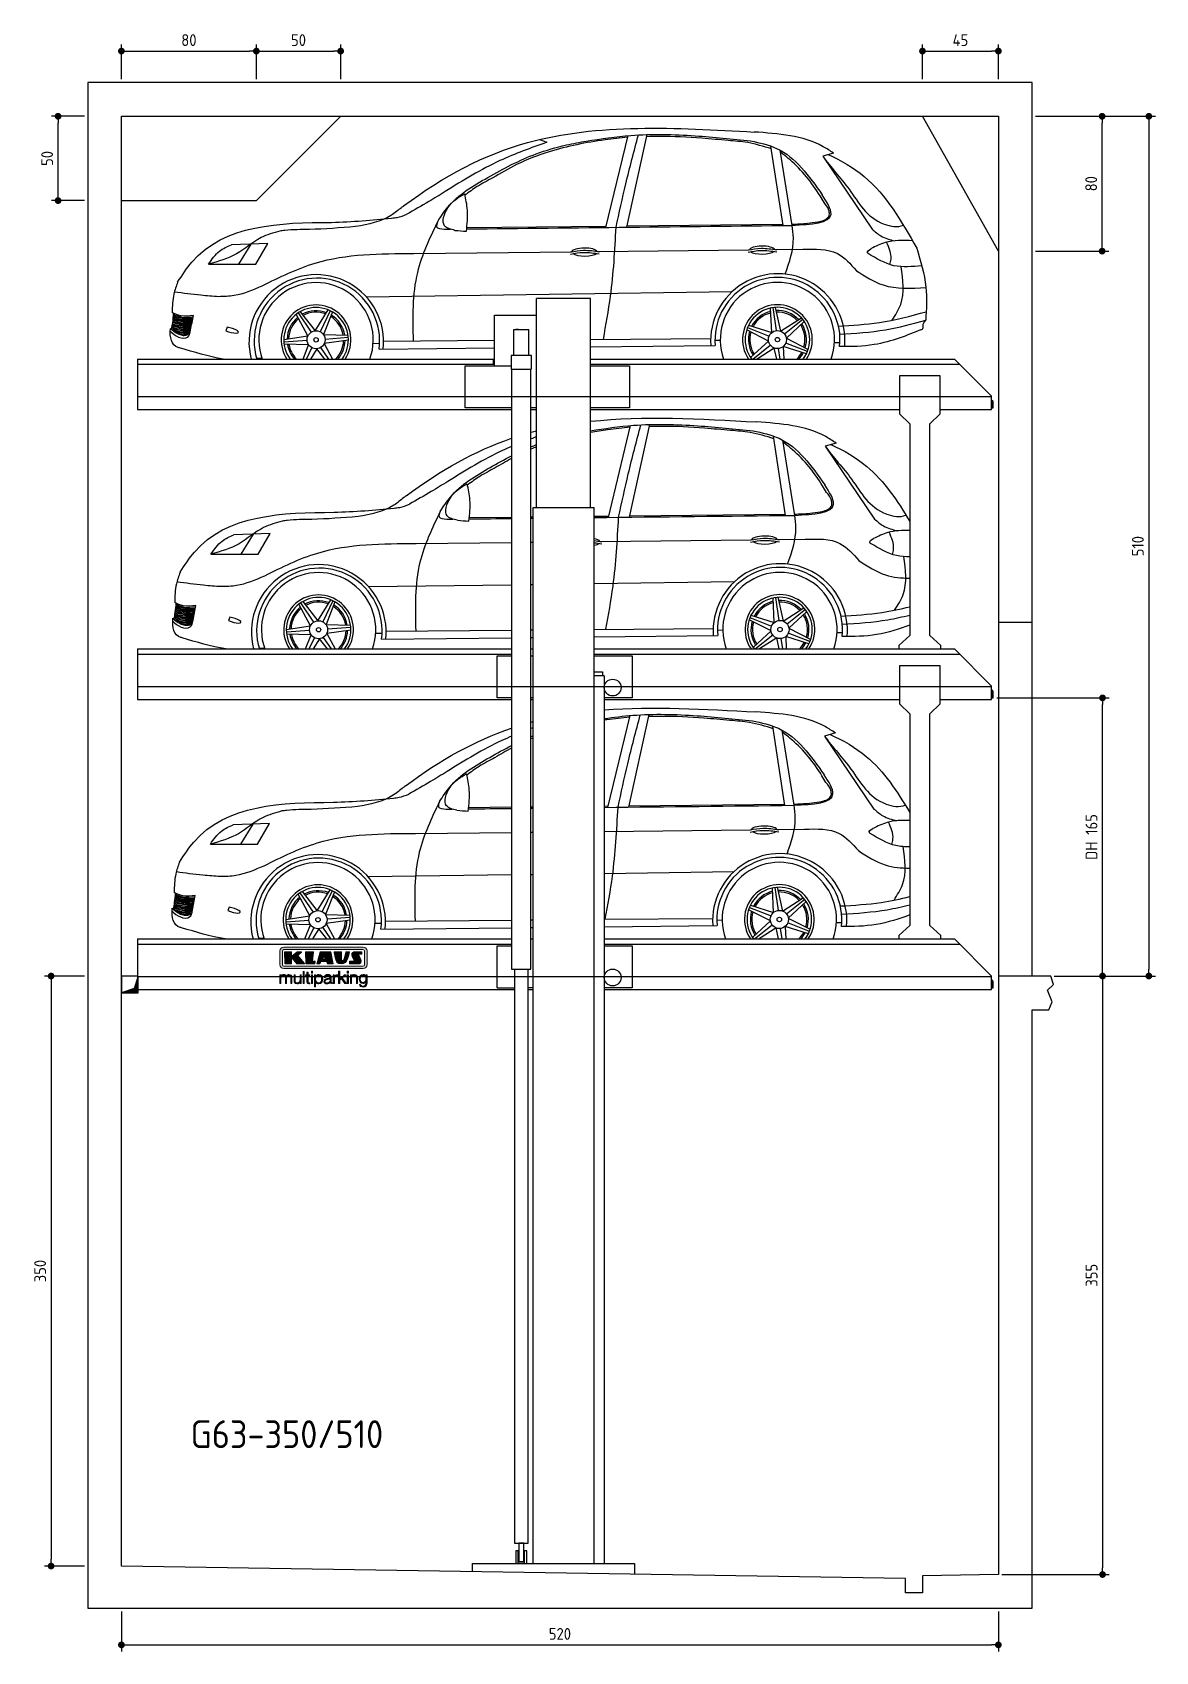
# Model space of a CAD drawing. Header units: millimetres. Extents: x -328 to 6332, y -257 to 9348.
import ezdxf

# ---------------------------------------------------------------- set-up
doc = ezdxf.new("R2010")
doc.units = ezdxf.units.MM
doc.linetypes.add('GEN3', pattern=[6.25, 5, -1.25])
for name, color, linetype in [('3', 6, 'GEN3'), ('4', 3, 'Continuous'), ('5', 3, 'Continuous'), ('breakthrough', 1, 'Continuous'), ('car', 10, 'Continuous'), ('Logo', 7, 'Continuous')]:
    doc.layers.add(name, color=color, linetype=linetype)
doc.styles.get("Standard").update_dxf_attribs({"font": 'ISOCP.SHX'})
doc.dimstyles.new('GEN-ISO$0', dxfattribs={"dimscale": 20, "dimtxt": 3.5, "dimasz": 2, "dimexe": 2, "dimexo": 1, "dimgap": 1.5, "dimtad": 1, "dimdec": 1, "dimlfac": 0.1, "dimdsep": 46, "dimtxsty": 'Standard', "dimblk": 'PUNKT', "dimcen": 2, "dimclrd": 256, "dimclre": 256, "dimclrt": 2, "dimadec": 0, "dimazin": 0, "dimtp": 0.1, "dimtm": 0.1, "dimtfac": 0.71, "dimtdec": 1, "dimtmove": 2, "dimatfit": 3, "dimldrblk": 'PUNKT', "dimfxl": 0, "dimtolj": 1, "dimarcsym": 0})

msp = doc.modelspace()

# ---------------------------------------------------------------- texts
msp.add_text('G63-350/510', height=165).set_placement((609.797, 949.932))

# ---------------------------------------------------------------- blocks, each defined once
blk = doc.blocks.new('PUNKT')
at = {"layer": '4', "color": 0, "linetype": 'ByBlock'}
blk.add_line((-0.5, 0), (-1, 0), dxfattribs=at)
at = {"layer": '4', "color": 0, "linetype": 'ByBlock', "const_width": 0.5}
blk.add_lwpolyline([(-0.25, 0, 1), (0.25, 0, 1)], format="xyb", close=True, dxfattribs=at)
blk = doc.blocks.new('*D5')
at = {"layer": '5', "lineweight": -2}
for p, q in [((-20, 3750), (-257.1, 3750)), ((-217.1, 3710), (-217.1, 290)), ((-20, 250), (-257.1, 250))]:
    blk.add_line(p, q, dxfattribs=at)
at = {"layer": 'DEFPOINTS', "color": 0}
for p in [(0, 3750), (-217.1, 250), (0, 250)]:
    blk.add_point(p, dxfattribs=at)
at = {"layer": '5', "lineweight": -2, "xscale": 40, "yscale": 40, "zscale": 40}
for p, rotation in [((-217.1, 3750), 90), ((-217.1, 250), 270)]:
    blk.add_blockref('PUNKT', p, dxfattribs=dict(at, rotation=rotation))
at = {"layer": '5', "color": 2, "insert": (-282.1, 2000), "char_height": 70, "attachment_point": 5, "rotation": 90}
blk.add_mtext('\\A1;350', dxfattribs=at)
blk = doc.blocks.new('*D6')
at = {"layer": '5', "lineweight": -2}
for p, q in [((200, -20), (200, -257.4)), ((5400, -20), (5400, -257.4)), ((240, -217.4), (5360, -217.4))]:
    blk.add_line(p, q, dxfattribs=at)
at = {"layer": 'DEFPOINTS', "color": 0}
for p in [(200, 0), (5400, 0), (5400, -217.4)]:
    blk.add_point(p, dxfattribs=at)
at = {"layer": '5', "lineweight": -2, "xscale": 40, "yscale": 40, "zscale": 40, "rotation": 180}
blk.add_blockref('PUNKT', (200, -217.4), dxfattribs=at)
at = {"layer": '5', "lineweight": -2, "xscale": 40, "yscale": 40, "zscale": 40}
blk.add_blockref('PUNKT', (5400, -217.4), dxfattribs=at)
at = {"layer": '5', "color": 2, "insert": (2800, -152.4), "char_height": 70, "attachment_point": 5}
blk.add_mtext('\\A1;520', dxfattribs=at)
blk = doc.blocks.new('*D7')
at = {"layer": '5', "lineweight": -2}
for p, q in [((5620, 8850), (6332.3, 8850)), ((6292.3, 8810), (6292.3, 3790)), ((5731.2, 3750), (6332.3, 3750))]:
    blk.add_line(p, q, dxfattribs=at)
at = {"layer": 'DEFPOINTS', "color": 0}
for p in [(5600, 8850), (5711.2, 3750), (6292.3, 3750)]:
    blk.add_point(p, dxfattribs=at)
at = {"layer": '5', "lineweight": -2, "xscale": 40, "yscale": 40, "zscale": 40}
for p, rotation in [((6292.3, 8850), 90), ((6292.3, 3750), 270)]:
    blk.add_blockref('PUNKT', p, dxfattribs=dict(at, rotation=rotation))
at = {"layer": '5', "color": 2, "insert": (6227.3, 6300), "char_height": 70, "attachment_point": 5, "rotation": 90}
blk.add_mtext('\\A1;510', dxfattribs=at)
blk = doc.blocks.new('*D8')
at = {"layer": '5', "lineweight": -2}
for p, q in [((5620, 8850), (6055.2, 8850)), ((6015.2, 8090), (6015.2, 8810)), ((5620, 8050), (6055.2, 8050))]:
    blk.add_line(p, q, dxfattribs=at)
at = {"layer": 'DEFPOINTS', "color": 0}
for p in [(5600, 8850), (6015.2, 8850), (5600, 8050)]:
    blk.add_point(p, dxfattribs=at)
at = {"layer": '5', "lineweight": -2, "xscale": 40, "yscale": 40, "zscale": 40}
for p, rotation in [((6015.2, 8850), 90), ((6015.2, 8050), 270)]:
    blk.add_blockref('PUNKT', p, dxfattribs=dict(at, rotation=rotation))
at = {"layer": '5', "color": 2, "insert": (5950.2, 8450), "char_height": 70, "attachment_point": 5, "rotation": 90}
blk.add_mtext('\\A1;80', dxfattribs=at)
blk = doc.blocks.new('*D9')
at = {"layer": '5', "lineweight": -2}
for p, q in [((4950, 9070), (4950, 9276.7)), ((4990, 9236.7), (5360, 9236.7)), ((5400, 9070), (5400, 9276.7))]:
    blk.add_line(p, q, dxfattribs=at)
at = {"layer": 'DEFPOINTS', "color": 0}
for p in [(5400, 9236.7), (4950, 9050), (5400, 9050)]:
    blk.add_point(p, dxfattribs=at)
at = {"layer": '5', "lineweight": -2, "xscale": 40, "yscale": 40, "zscale": 40, "rotation": 180}
blk.add_blockref('PUNKT', (4950, 9236.7), dxfattribs=at)
at = {"layer": '5', "lineweight": -2, "xscale": 40, "yscale": 40, "zscale": 40}
blk.add_blockref('PUNKT', (5400, 9236.7), dxfattribs=at)
at = {"layer": '5', "color": 2, "insert": (5175, 9301.7), "char_height": 70, "attachment_point": 5}
blk.add_mtext('\\A1;45', dxfattribs=at)
blk = doc.blocks.new('*D10')
at = {"layer": '5', "lineweight": -2}
for p, q in [((1000, 9070), (1000, 9276.7)), ((1040, 9236.7), (1460, 9236.7)), ((1500, 9070), (1500, 9276.7))]:
    blk.add_line(p, q, dxfattribs=at)
at = {"layer": 'DEFPOINTS', "color": 0}
for p in [(1500, 9236.7), (1000, 9050), (1500, 9050)]:
    blk.add_point(p, dxfattribs=at)
at = {"layer": '5', "lineweight": -2, "xscale": 40, "yscale": 40, "zscale": 40, "rotation": 180}
blk.add_blockref('PUNKT', (1000, 9236.7), dxfattribs=at)
at = {"layer": '5', "lineweight": -2, "xscale": 40, "yscale": 40, "zscale": 40}
blk.add_blockref('PUNKT', (1500, 9236.7), dxfattribs=at)
at = {"layer": '5', "color": 2, "insert": (1250, 9301.7), "char_height": 70, "attachment_point": 5}
blk.add_mtext('\\A1;50', dxfattribs=at)
blk = doc.blocks.new('*D11')
at = {"layer": '5', "lineweight": -2}
for p, q in [((200, 9070), (200, 9276.7)), ((240, 9236.7), (960, 9236.7)), ((1000, 9070), (1000, 9276.7))]:
    blk.add_line(p, q, dxfattribs=at)
at = {"layer": 'DEFPOINTS', "color": 0}
for p in [(1000, 9236.7), (200, 9050), (1000, 9050)]:
    blk.add_point(p, dxfattribs=at)
at = {"layer": '5', "lineweight": -2, "xscale": 40, "yscale": 40, "zscale": 40, "rotation": 180}
blk.add_blockref('PUNKT', (200, 9236.7), dxfattribs=at)
at = {"layer": '5', "lineweight": -2, "xscale": 40, "yscale": 40, "zscale": 40}
blk.add_blockref('PUNKT', (1000, 9236.7), dxfattribs=at)
at = {"layer": '5', "color": 2, "insert": (600, 9301.7), "char_height": 70, "attachment_point": 5}
blk.add_mtext('\\A1;80', dxfattribs=at)
blk = doc.blocks.new('*D12')
at = {"layer": '5', "lineweight": -2}
for p, q in [((-20, 8850), (-215.7, 8850)), ((-175.7, 8390), (-175.7, 8810)), ((-20, 8350), (-215.7, 8350))]:
    blk.add_line(p, q, dxfattribs=at)
at = {"layer": 'DEFPOINTS', "color": 0}
for p in [(-175.7, 8850), (0, 8850), (0, 8350)]:
    blk.add_point(p, dxfattribs=at)
at = {"layer": '5', "lineweight": -2, "xscale": 40, "yscale": 40, "zscale": 40}
for p, rotation in [((-175.7, 8850), 90), ((-175.7, 8350), 270)]:
    blk.add_blockref('PUNKT', p, dxfattribs=dict(at, rotation=rotation))
at = {"layer": '5', "color": 2, "insert": (-240.7, 8600), "char_height": 70, "attachment_point": 5, "rotation": 90}
blk.add_mtext('\\A1;50', dxfattribs=at)
blk = doc.blocks.new('*D3')
at = {"layer": '5', "lineweight": -2}
for p, q in [((5390, 5400), (6057.6, 5400)), ((6017.6, 3790), (6017.6, 5360)), ((5731.2, 3750), (6057.6, 3750))]:
    blk.add_line(p, q, dxfattribs=at)
at = {"layer": 'DEFPOINTS', "color": 0}
for p in [(5370, 5400), (6017.6, 5400), (5711.2, 3750)]:
    blk.add_point(p, dxfattribs=at)
at = {"layer": '5', "lineweight": -2, "xscale": 40, "yscale": 40, "zscale": 40}
for p, rotation in [((6017.6, 5400), 90), ((6017.6, 3750), 270)]:
    blk.add_blockref('PUNKT', p, dxfattribs=dict(at, rotation=rotation))
at = {"layer": '5', "color": 2, "insert": (5952.1, 4575), "char_height": 70, "attachment_point": 5, "rotation": 90}
blk.add_mtext('DH 165', dxfattribs=at)
blk = doc.blocks.new('*D4')
at = {"layer": '5', "lineweight": -2}
for p, q in [((5731.2, 3750), (6057.8, 3750)), ((6017.8, 3710), (6017.8, 240)), ((5420, 200), (6057.8, 200))]:
    blk.add_line(p, q, dxfattribs=at)
at = {"layer": 'DEFPOINTS', "color": 0}
for p in [(5711.2, 3750), (5400, 200), (6017.8, 200)]:
    blk.add_point(p, dxfattribs=at)
at = {"layer": '5', "lineweight": -2, "xscale": 40, "yscale": 40, "zscale": 40}
for p, rotation in [((6017.8, 3750), 90), ((6017.8, 200), 270)]:
    blk.add_blockref('PUNKT', p, dxfattribs=dict(at, rotation=rotation))
at = {"layer": '5', "color": 2, "insert": (5952.8, 1975), "char_height": 70, "attachment_point": 5, "rotation": 90}
blk.add_mtext('\\A1;355', dxfattribs=at)
blk = doc.blocks.new('KLAUS')
at = {"layer": 'Logo'}
h = blk.add_hatch(color=8, dxfattribs=at)
h.dxf.hatch_style = 2
edge = h.paths.add_edge_path()
edge.add_spline(control_points=[(3.6, 29.1), (2.9, 29.1), (2.3, 28.5), (2.3, 27.8), (2.3, 27.8), (2.3, 16.1), (2.3, 16.1), (2.3, 15.4), (2.9, 14.8), (3.6, 14.8), (3.6, 14.8), (71.2, 14.8), (71.2, 14.8), (71.9, 14.8), (72.5, 15.4), (72.5, 16.1), (72.5, 16.1), (72.5, 27.8), (72.5, 27.8), (72.5, 28.5), (71.9, 29.1), (71.2, 29.1), (71.2, 29.1), (3.6, 29.1), (3.6, 29.1), (3.6, 29.1), (3.6, 29.1), (3.6, 29.1)], knot_values=[0, 0, 0, 0, 1, 1, 1, 2, 2, 2, 3, 3, 3, 4, 4, 4, 5, 5, 5, 6, 6, 6, 7, 7, 7, 8, 8, 8, 9, 9, 9, 9], degree=3, periodic=0)
edge = h.paths.add_edge_path()
edge.add_spline(control_points=[(3.4, 31.2), (3.4, 31.2), (71.5, 31.2), (71.5, 31.2), (73.3, 31.2), (74.7, 29.8), (74.7, 28), (74.7, 28), (74.7, 16.2), (74.7, 16.2), (74.7, 14.4), (73.3, 12.9), (71.5, 12.9), (71.5, 12.9), (3.4, 12.9), (3.4, 12.9), (1.6, 12.9), (0.1, 14.4), (0.1, 16.2), (0.1, 16.2), (0.1, 28), (0.1, 28), (0.1, 29.8), (1.6, 31.2), (3.4, 31.2), (3.4, 31.2), (3.4, 31.2), (3.4, 31.2)], knot_values=[0, 0, 0, 0, 1, 1, 1, 2, 2, 2, 3, 3, 3, 4, 4, 4, 5, 5, 5, 6, 6, 6, 7, 7, 7, 8, 8, 8, 9, 9, 9, 9], degree=3, periodic=0)
h = blk.add_hatch(color=8, dxfattribs=at)
h.dxf.hatch_style = 2
edge = h.paths.add_edge_path()
edge.add_spline(control_points=[(4.5, 27.3), (4.5, 27.3), (9.7, 27.3), (9.7, 27.3), (9.8, 27.3), (10, 27.2), (10, 27.1), (10, 27.1), (10, 23.7), (10, 23.7), (10, 23.7), (9.9, 23.6), (10, 23.6), (10.1, 23.5), (10.2, 23.6), (10.2, 23.6), (10.2, 23.6), (10.5, 23.7), (10.5, 23.7), (10.5, 23.7), (14.9, 27.3), (14.9, 27.3), (14.9, 27.3), (18.4, 27.3), (18.4, 27.3), (18.4, 27.3), (18.5, 27.3), (18.6, 27.2), (18.6, 27), (18.5, 26.9), (18.5, 26.9), (18.5, 26.9), (15.5, 24.1), (15.5, 24.1), (15.5, 24.1), (21.1, 17.1), (21.1, 17.1), (21.1, 17.1), (21.1, 16.9), (21.1, 16.9), (21.1, 16.8), (21, 16.8), (21, 16.8), (21, 16.8), (14.7, 16.8), (14.7, 16.8), (14.7, 16.8), (10.3, 22.2), (10.3, 22.2), (10.3, 22.2), (10.2, 22.2), (10.1, 22.2), (10, 22.2), (10, 22.1), (10, 22.1), (10, 22.1), (10, 17.1), (10, 17.1), (10, 16.9), (9.8, 16.8), (9.7, 16.8), (9.7, 16.8), (4.5, 16.8), (4.5, 16.8), (4.4, 16.8), (4.2, 16.9), (4.2, 17.1), (4.2, 17.1), (4.2, 27.1), (4.2, 27.1), (4.2, 27.2), (4.4, 27.3), (4.5, 27.3), (4.5, 27.3), (4.5, 27.3), (4.5, 27.3)], knot_values=[0, 0, 0, 0, 1, 1, 1, 2, 2, 2, 3, 3, 3, 4, 4, 4, 5, 5, 5, 6, 6, 6, 7, 7, 7, 8, 8, 8, 9, 9, 9, 10, 10, 10, 11, 11, 11, 12, 12, 12, 13, 13, 13, 14, 14, 14, 15, 15, 15, 16, 16, 16, 17, 17, 17, 18, 18, 18, 19, 19, 19, 20, 20, 20, 21, 21, 21, 22, 22, 22, 23, 23, 23, 24, 24, 24, 25, 25, 25, 25], degree=3, periodic=0)
h = blk.add_hatch(color=8, dxfattribs=at)
h.dxf.hatch_style = 2
h.paths.add_polyline_path([(22.4, 17.1), (22, 27.1), (22.2, 27.3), (28.5, 27.3), (28.9, 27), (28, 19.1), (30.3, 19.1), (30.4, 18.9), (30.1, 17), (29.5, 16.8), (22.6, 16.8)])
h = blk.add_hatch(color=8, dxfattribs=at)
h.paths.add_polyline_path([(36.5, 21), (38.9, 21), (37.9, 23.6)])
h.paths.add_polyline_path([(34.5, 27.3), (43.6, 27.3), (45.8, 16.9), (45.6, 16.8), (40.8, 16.8), (39.9, 18.9), (35.4, 18.9), (34.3, 16.8), (31.8, 16.8), (31.7, 17)])
h = blk.add_hatch(color=8, dxfattribs=at)
h.dxf.hatch_style = 2
edge = h.paths.add_edge_path()
edge.add_spline(control_points=[(52.7, 27.3), (52.7, 27.3), (52.9, 20.1), (52.9, 20.1), (53, 19.9), (53.2, 19.8), (53.4, 19.7), (53.9, 19.6), (54.4, 19.6), (54.6, 20), (55.2, 21.3), (56.3, 25.4), (56.6, 27.3), (56.6, 27.3), (59.8, 27.3), (59.8, 27.3), (58.8, 23.9), (58.6, 16.8), (52.6, 16.8), (48.7, 16.7), (48, 19.4), (47.3, 22.2), (46.9, 23.7), (46.5, 27.3), (46.5, 27.3), (46.5, 27.3), (52.7, 27.3), (52.7, 27.3), (52.7, 27.3), (52.7, 27.3), (52.7, 27.3)], knot_values=[0, 0, 0, 0, 1, 1, 1, 2, 2, 2, 3, 3, 3, 4, 4, 4, 5, 5, 5, 6, 6, 6, 7, 7, 7, 8, 8, 8, 9, 9, 9, 10, 10, 10, 10], degree=3, periodic=0)
h = blk.add_hatch(color=8, dxfattribs=at)
h.dxf.hatch_style = 2
edge = h.paths.add_edge_path()
edge.add_spline(control_points=[(64.5, 27.3), (64.5, 27.3), (70.3, 27.3), (70.3, 27.3), (70.3, 26.5), (70.3, 26), (70.3, 25.1), (70.3, 25.1), (67.3, 25.1), (67.3, 25.1), (67.2, 25), (67.2, 25.1), (67.2, 24.9), (67.2, 24.9), (69.7, 20.4), (69.7, 19.6), (69.7, 16.4), (67.2, 16.8), (65.9, 16.8), (65.9, 16.8), (59.6, 16.8), (59.6, 16.8), (59.6, 17.8), (59.6, 18.2), (59.6, 19.1), (59.6, 19.1), (63.8, 19.1), (63.8, 19.1), (63.8, 19.2), (63.8, 19.1), (63.8, 19.3), (63.8, 20.3), (61.6, 23.1), (61.6, 24.6), (61.6, 26.3), (62.8, 27.3), (64.5, 27.3), (64.5, 27.3), (64.5, 27.3), (64.5, 27.3)], knot_values=[0, 0, 0, 0, 1, 1, 1, 2, 2, 2, 3, 3, 3, 4, 4, 4, 5, 5, 5, 6, 6, 6, 7, 7, 7, 8, 8, 8, 9, 9, 9, 10, 10, 10, 11, 11, 11, 12, 12, 12, 13, 13, 13, 13], degree=3, periodic=0)
h = blk.add_hatch(color=30, dxfattribs=at)
h.dxf.hatch_style = 2
edge = h.paths.add_edge_path()
edge.add_spline(control_points=[(0, 0), (0, 0), (0.9, 0), (0.9, 0), (0.9, 0), (0.9, 4.2), (0.9, 4.2), (0.9, 5.8), (1.6, 7), (3.2, 7), (4.3, 7), (4.8, 6.1), (4.8, 5.1), (4.8, 5.1), (4.8, 0), (4.8, 0), (4.8, 0), (5.7, 0), (5.7, 0), (5.7, 0), (5.7, 4.3), (5.7, 4.3), (5.7, 5.7), (6.1, 7), (7.7, 7), (9, 7), (9.5, 6.3), (9.5, 5.1), (9.5, 5.1), (9.5, 0), (9.5, 0), (9.5, 0), (10.4, 0), (10.4, 0), (10.4, 0), (10.4, 5.1), (10.4, 5.1), (10.4, 6.9), (9.6, 7.8), (7.9, 7.8), (6.9, 7.8), (6, 7.3), (5.5, 6.3), (5.3, 7.3), (4.4, 7.8), (3.4, 7.8), (2.2, 7.8), (1.4, 7.2), (0.9, 6.3), (0.9, 6.3), (0.9, 6.3), (0.9, 6.3), (0.9, 6.3), (0.9, 7.6), (0.9, 7.6), (0.9, 7.6), (0, 7.6), (0, 7.6), (0, 7.6), (0, 0), (0, 0), (0, 0), (0, 0), (0, 0)], knot_values=[0, 0, 0, 0, 1, 1, 1, 2, 2, 2, 3, 3, 3, 4, 4, 4, 5, 5, 5, 6, 6, 6, 7, 7, 7, 8, 8, 8, 9, 9, 9, 10, 10, 10, 11, 11, 11, 12, 12, 12, 13, 13, 13, 14, 14, 14, 15, 15, 15, 16, 16, 16, 17, 17, 17, 18, 18, 18, 19, 19, 19, 20, 20, 20, 21, 21, 21, 21], degree=3, periodic=0)
h = blk.add_hatch(color=30, dxfattribs=at)
h.dxf.hatch_style = 2
edge = h.paths.add_edge_path()
edge.add_spline(control_points=[(18.3, 7.6), (18.3, 7.6), (17.4, 7.6), (17.4, 7.6), (17.4, 7.6), (17.4, 3.6), (17.4, 3.6), (17.4, 2), (16.7, 0.6), (15.1, 0.6), (13.7, 0.6), (13.1, 1.3), (13.1, 2.6), (13.1, 2.6), (13.1, 7.6), (13.1, 7.6), (13.1, 7.6), (12.2, 7.6), (12.2, 7.6), (12.2, 7.6), (12.2, 2.6), (12.2, 2.6), (12.2, 0.9), (12.9, -0.2), (14.8, -0.2), (16, -0.2), (17, 0.4), (17.4, 1.4), (17.4, 1.4), (17.5, 1.4), (17.5, 1.4), (17.5, 1.4), (17.5, 0), (17.5, 0), (17.5, 0), (18.3, 0), (18.3, 0), (18.3, 0), (18.3, 7.6), (18.3, 7.6), (18.3, 7.6), (18.3, 7.6), (18.3, 7.6)], knot_values=[0, 0, 0, 0, 1, 1, 1, 2, 2, 2, 3, 3, 3, 4, 4, 4, 5, 5, 5, 6, 6, 6, 7, 7, 7, 8, 8, 8, 9, 9, 9, 10, 10, 10, 11, 11, 11, 12, 12, 12, 13, 13, 13, 14, 14, 14, 14], degree=3, periodic=0)
h = blk.add_hatch(color=30, dxfattribs=at)
h.dxf.hatch_style = 2
h.paths.add_polyline_path([(20.1, 0), (21, 0), (21, 10.5), (20.1, 10.5)])
h = blk.add_hatch(color=30, dxfattribs=at)
h.dxf.hatch_style = 2
edge = h.paths.add_edge_path()
edge.add_spline(control_points=[(24.2, 9.8), (24.2, 9.8), (23.3, 9.8), (23.3, 9.8), (23.3, 9.8), (23.3, 7.6), (23.3, 7.6), (23.3, 7.6), (22, 7.6), (22, 7.6), (22, 7.6), (22, 6.8), (22, 6.8), (22, 6.8), (23.3, 6.8), (23.3, 6.8), (23.3, 6.8), (23.3, 1.6), (23.3, 1.6), (23.3, 0.3), (23.7, -0.1), (24.9, -0.1), (25.2, -0.1), (25.5, -0.1), (25.8, -0.1), (25.8, -0.1), (25.8, 0.7), (25.8, 0.7), (25.5, 0.7), (25.2, 0.7), (25, 0.7), (24.3, 0.7), (24.2, 1.1), (24.2, 1.7), (24.2, 1.7), (24.2, 6.8), (24.2, 6.8), (24.2, 6.8), (25.8, 6.8), (25.8, 6.8), (25.8, 6.8), (25.8, 7.6), (25.8, 7.6), (25.8, 7.6), (24.2, 7.6), (24.2, 7.6), (24.2, 7.6), (24.2, 9.8), (24.2, 9.8), (24.2, 9.8), (24.2, 9.8), (24.2, 9.8)], knot_values=[0, 0, 0, 0, 1, 1, 1, 2, 2, 2, 3, 3, 3, 4, 4, 4, 5, 5, 5, 6, 6, 6, 7, 7, 7, 8, 8, 8, 9, 9, 9, 10, 10, 10, 11, 11, 11, 12, 12, 12, 13, 13, 13, 14, 14, 14, 15, 15, 15, 16, 16, 16, 17, 17, 17, 17], degree=3, periodic=0)
h = blk.add_hatch(color=30, dxfattribs=at)
h.paths.add_polyline_path([(27.1, 0), (28, 0), (28, 7.6), (27.1, 7.6)])
h.paths.add_polyline_path([(27.1, 9), (28, 9), (28, 10.5), (27.1, 10.5)])
h = blk.add_hatch(color=30, dxfattribs=at)
edge = h.paths.add_edge_path()
edge.add_spline(control_points=[(35.8, 3.8), (35.8, 2.2), (35.1, 0.6), (33.4, 0.6), (31.4, 0.6), (30.7, 2.2), (30.7, 3.8), (30.7, 5.5), (31.3, 7), (33.4, 7), (35.1, 7), (35.8, 5.3), (35.8, 3.8), (35.8, 3.8), (35.8, 3.8), (35.8, 3.8)], knot_values=[0, 0, 0, 0, 1, 1, 1, 2, 2, 2, 3, 3, 3, 4, 4, 4, 5, 5, 5, 5], degree=3, periodic=0)
edge = h.paths.add_edge_path()
edge.add_spline(control_points=[(29.8, -2.8), (29.8, -2.8), (30.7, -2.8), (30.7, -2.8), (30.7, -2.8), (30.7, 1.4), (30.7, 1.4), (30.7, 1.4), (30.7, 1.4), (30.7, 1.4), (31.1, 0.4), (32.2, -0.2), (33.4, -0.2), (35.7, -0.2), (36.8, 1.6), (36.8, 3.8), (36.8, 5.9), (35.7, 7.8), (33.4, 7.8), (32.2, 7.8), (31.1, 7.1), (30.7, 6.1), (30.7, 6.1), (30.6, 6.1), (30.6, 6.1), (30.6, 6.1), (30.6, 7.6), (30.6, 7.6), (30.6, 7.6), (29.8, 7.6), (29.8, 7.6), (29.8, 7.6), (29.8, -2.8), (29.8, -2.8), (29.8, -2.8), (29.8, -2.8), (29.8, -2.8)], knot_values=[0, 0, 0, 0, 1, 1, 1, 2, 2, 2, 3, 3, 3, 4, 4, 4, 5, 5, 5, 6, 6, 6, 7, 7, 7, 8, 8, 8, 9, 9, 9, 10, 10, 10, 11, 11, 11, 12, 12, 12, 12], degree=3, periodic=0)
h = blk.add_hatch(color=30, dxfattribs=at)
edge = h.paths.add_edge_path()
edge.add_spline(control_points=[(43, 2.9), (43, 1.4), (41.8, 0.6), (40.4, 0.6), (39.5, 0.6), (38.7, 1.1), (38.7, 2), (38.7, 3.5), (40.7, 3.5), (42.2, 3.8), (42.5, 3.8), (42.9, 3.9), (43, 4.1), (43, 4.1), (43, 4.1), (43, 4.1), (43, 4.1), (43, 2.9), (43, 2.9), (43, 2.9), (43, 2.9), (43, 2.9)], knot_values=[0, 0, 0, 0, 1, 1, 1, 2, 2, 2, 3, 3, 3, 4, 4, 4, 5, 5, 5, 6, 6, 6, 7, 7, 7, 7], degree=3, periodic=0)
edge = h.paths.add_edge_path()
edge.add_spline(control_points=[(39, 5.2), (39.1, 6.5), (39.9, 7), (41.1, 7), (42.1, 7), (43, 6.7), (43, 5.4), (43, 4.6), (42.6, 4.5), (41.8, 4.4), (39.9, 4.2), (37.8, 4.1), (37.8, 2), (37.8, 0.5), (38.9, -0.2), (40.3, -0.2), (41.8, -0.2), (42.4, 0.3), (43.1, 1.3), (43.1, 1.3), (43.1, 1.3), (43.1, 1.3), (43.1, 0.5), (43.2, 0), (44.2, 0), (44.4, 0), (44.6, 0), (44.8, 0.1), (44.8, 0.1), (44.8, 0.8), (44.8, 0.8), (44.7, 0.8), (44.6, 0.8), (44.5, 0.8), (44.1, 0.8), (44, 1), (44, 1.3), (44, 1.3), (44, 5.3), (44, 5.3), (44, 7.4), (42.5, 7.8), (41.2, 7.8), (39.4, 7.8), (38.2, 7), (38.1, 5.2), (38.1, 5.2), (39, 5.2), (39, 5.2), (39, 5.2), (39, 5.2), (39, 5.2)], knot_values=[0, 0, 0, 0, 1, 1, 1, 2, 2, 2, 3, 3, 3, 4, 4, 4, 5, 5, 5, 6, 6, 6, 7, 7, 7, 8, 8, 8, 9, 9, 9, 10, 10, 10, 11, 11, 11, 12, 12, 12, 13, 13, 13, 14, 14, 14, 15, 15, 15, 16, 16, 16, 17, 17, 17, 17], degree=3, periodic=0)
h = blk.add_hatch(color=30, dxfattribs=at)
h.dxf.hatch_style = 2
edge = h.paths.add_edge_path()
edge.add_spline(control_points=[(45.8, 0), (45.8, 0), (46.7, 0), (46.7, 0), (46.7, 0), (46.7, 4), (46.7, 4), (46.7, 5.6), (47.9, 6.8), (49.5, 6.7), (49.5, 6.7), (49.5, 7.7), (49.5, 7.7), (48.2, 7.7), (47.1, 7), (46.7, 5.8), (46.7, 5.8), (46.6, 5.8), (46.6, 5.8), (46.6, 5.8), (46.6, 7.6), (46.6, 7.6), (46.6, 7.6), (45.8, 7.6), (45.8, 7.6), (45.8, 7.6), (45.8, 0), (45.8, 0), (45.8, 0), (45.8, 0), (45.8, 0)], knot_values=[0, 0, 0, 0, 1, 1, 1, 2, 2, 2, 3, 3, 3, 4, 4, 4, 5, 5, 5, 6, 6, 6, 7, 7, 7, 8, 8, 8, 9, 9, 9, 10, 10, 10, 10], degree=3, periodic=0)
h = blk.add_hatch(color=30, dxfattribs=at)
h.dxf.hatch_style = 2
h.paths.add_polyline_path([(50.4, 0), (51.3, 0), (51.3, 2.9), (52.8, 4.1), (55.8, 0), (57, 0), (53.5, 4.8), (56.7, 7.6), (55.5, 7.6), (51.3, 3.9), (51.3, 10.5), (50.4, 10.5)])
h = blk.add_hatch(color=30, dxfattribs=at)
h.paths.add_polyline_path([(57.7, 0), (58.7, 0), (58.7, 7.6), (57.7, 7.6)])
h.paths.add_polyline_path([(57.7, 9), (58.7, 9), (58.7, 10.5), (57.7, 10.5)])
h = blk.add_hatch(color=30, dxfattribs=at)
h.dxf.hatch_style = 2
edge = h.paths.add_edge_path()
edge.add_spline(control_points=[(60.4, 0), (60.4, 0), (61.3, 0), (61.3, 0), (61.3, 0), (61.3, 4.4), (61.3, 4.4), (61.4, 5.9), (62.2, 7), (63.7, 7), (65.2, 7), (65.6, 6), (65.6, 4.7), (65.6, 4.7), (65.6, 0), (65.6, 0), (65.6, 0), (66.5, 0), (66.5, 0), (66.5, 0), (66.5, 4.9), (66.5, 4.9), (66.5, 6.7), (65.9, 7.8), (63.8, 7.8), (62.7, 7.8), (61.7, 7.2), (61.4, 6.3), (61.4, 6.3), (61.3, 6.3), (61.3, 6.3), (61.3, 6.3), (61.3, 7.6), (61.3, 7.6), (61.3, 7.6), (60.4, 7.6), (60.4, 7.6), (60.4, 7.6), (60.4, 0), (60.4, 0), (60.4, 0), (60.4, 0), (60.4, 0)], knot_values=[0, 0, 0, 0, 1, 1, 1, 2, 2, 2, 3, 3, 3, 4, 4, 4, 5, 5, 5, 6, 6, 6, 7, 7, 7, 8, 8, 8, 9, 9, 9, 10, 10, 10, 11, 11, 11, 12, 12, 12, 13, 13, 13, 14, 14, 14, 14], degree=3, periodic=0)
h = blk.add_hatch(color=30, dxfattribs=at)
edge = h.paths.add_edge_path()
edge.add_spline(control_points=[(71.3, 0.9), (69.6, 0.9), (68.8, 2.3), (68.8, 3.9), (68.8, 5.4), (69.6, 7), (71.3, 7), (73.1, 7), (73.7, 5.3), (73.7, 3.9), (73.7, 2.3), (72.9, 0.9), (71.3, 0.9), (71.3, 0.9), (71.3, 0.9), (71.3, 0.9)], knot_values=[0, 0, 0, 0, 1, 1, 1, 2, 2, 2, 3, 3, 3, 4, 4, 4, 5, 5, 5, 5], degree=3, periodic=0)
edge = h.paths.add_edge_path()
edge.add_spline(control_points=[(74.7, 7.6), (74.7, 7.6), (73.7, 7.6), (73.7, 7.6), (73.7, 7.6), (73.7, 6.3), (73.7, 6.3), (73.7, 6.3), (73.7, 6.3), (73.7, 6.3), (73.4, 7.1), (72.4, 7.8), (71.3, 7.8), (69.1, 7.8), (67.9, 6), (67.9, 4), (67.9, 1.8), (68.9, 0.1), (71.3, 0.1), (72.4, 0.1), (73.3, 0.7), (73.7, 1.6), (73.7, 1.6), (73.7, 1.6), (73.7, 1.6), (73.7, 1.6), (73.7, 0.6), (73.7, 0.6), (73.7, -1.2), (73, -2.2), (71.3, -2.2), (70.3, -2.2), (69.3, -1.8), (69.1, -0.7), (69.1, -0.7), (68.2, -0.7), (68.2, -0.7), (68.3, -2.3), (69.8, -3), (71.3, -3), (73.8, -3), (74.7, -1.6), (74.7, 0.6), (74.7, 0.6), (74.7, 7.6), (74.7, 7.6), (74.7, 7.6), (74.7, 7.6), (74.7, 7.6)], knot_values=[0, 0, 0, 0, 1, 1, 1, 2, 2, 2, 3, 3, 3, 4, 4, 4, 5, 5, 5, 6, 6, 6, 7, 7, 7, 8, 8, 8, 9, 9, 9, 10, 10, 10, 11, 11, 11, 12, 12, 12, 13, 13, 13, 14, 14, 14, 15, 15, 15, 16, 16, 16, 16], degree=3, periodic=0)
at = {"layer": 'Logo', "lineweight": 0}
for points in [[(22.4, 17.1), (22, 27.1), (22.2, 27.3), (28.5, 27.3), (28.9, 27), (28, 19.1), (30.3, 19.1), (30.4, 18.9), (30.1, 17), (29.5, 16.8), (22.6, 16.8), (22.4, 17.1), (22.4, 17.1)], [(34.5, 27.3), (43.6, 27.3), (45.8, 16.9), (45.6, 16.8), (40.8, 16.8), (39.9, 18.9), (35.4, 18.9), (34.3, 16.8), (31.8, 16.8), (31.7, 17), (34.5, 27.3), (34.5, 27.3)], [(36.5, 21), (38.9, 21), (37.9, 23.6), (36.5, 21), (36.5, 21)], [(20.1, 0), (21, 0), (21, 10.5), (20.1, 10.5), (20.1, 0), (20.1, 0)], [(27.1, 9), (28, 9), (28, 10.5), (27.1, 10.5), (27.1, 9), (27.1, 9)], [(27.1, 0), (28, 0), (28, 7.6), (27.1, 7.6), (27.1, 0), (27.1, 0)], [(50.4, 0), (51.3, 0), (51.3, 2.9), (52.8, 4.1), (55.8, 0), (57, 0), (53.5, 4.8), (56.7, 7.6), (55.5, 7.6), (51.3, 3.9), (51.3, 10.5), (50.4, 10.5), (50.4, 0), (50.4, 0)], [(57.7, 9), (58.7, 9), (58.7, 10.5), (57.7, 10.5), (57.7, 9), (57.7, 9)], [(57.7, 0), (58.7, 0), (58.7, 7.6), (57.7, 7.6), (57.7, 0), (57.7, 0)]]:
    blk.add_lwpolyline(points, dxfattribs=at)
for points, knots in [([(3.4, 31.2), (3.4, 31.2), (71.5, 31.2), (71.5, 31.2), (73.3, 31.2), (74.7, 29.8), (74.7, 28), (74.7, 28), (74.7, 16.2), (74.7, 16.2), (74.7, 14.4), (73.3, 12.9), (71.5, 12.9), (71.5, 12.9), (3.4, 12.9), (3.4, 12.9), (1.6, 12.9), (0.1, 14.4), (0.1, 16.2), (0.1, 16.2), (0.1, 28), (0.1, 28), (0.1, 29.8), (1.6, 31.2), (3.4, 31.2), (3.4, 31.2), (3.4, 31.2), (3.4, 31.2)], [0, 0, 0, 0, 1, 1, 1, 2, 2, 2, 3, 3, 3, 4, 4, 4, 5, 5, 5, 6, 6, 6, 7, 7, 7, 8, 8, 8, 9, 9, 9, 9]), ([(3.6, 29.1), (2.9, 29.1), (2.3, 28.5), (2.3, 27.8), (2.3, 27.8), (2.3, 16.1), (2.3, 16.1), (2.3, 15.4), (2.9, 14.8), (3.6, 14.8), (3.6, 14.8), (71.2, 14.8), (71.2, 14.8), (71.9, 14.8), (72.5, 15.4), (72.5, 16.1), (72.5, 16.1), (72.5, 27.8), (72.5, 27.8), (72.5, 28.5), (71.9, 29.1), (71.2, 29.1), (71.2, 29.1), (3.6, 29.1), (3.6, 29.1), (3.6, 29.1), (3.6, 29.1), (3.6, 29.1)], [0, 0, 0, 0, 1, 1, 1, 2, 2, 2, 3, 3, 3, 4, 4, 4, 5, 5, 5, 6, 6, 6, 7, 7, 7, 8, 8, 8, 9, 9, 9, 9]), ([(4.5, 27.3), (4.5, 27.3), (9.7, 27.3), (9.7, 27.3), (9.8, 27.3), (10, 27.2), (10, 27.1), (10, 27.1), (10, 23.7), (10, 23.7), (10, 23.7), (9.9, 23.6), (10, 23.6), (10.1, 23.5), (10.2, 23.6), (10.2, 23.6), (10.2, 23.6), (10.5, 23.7), (10.5, 23.7), (10.5, 23.7), (14.9, 27.3), (14.9, 27.3), (14.9, 27.3), (18.4, 27.3), (18.4, 27.3), (18.4, 27.3), (18.5, 27.3), (18.6, 27.2), (18.6, 27), (18.5, 26.9), (18.5, 26.9), (18.5, 26.9), (15.5, 24.1), (15.5, 24.1), (15.5, 24.1), (21.1, 17.1), (21.1, 17.1), (21.1, 17.1), (21.1, 16.9), (21.1, 16.9), (21.1, 16.8), (21, 16.8), (21, 16.8), (21, 16.8), (14.7, 16.8), (14.7, 16.8), (14.7, 16.8), (10.3, 22.2), (10.3, 22.2), (10.3, 22.2), (10.2, 22.2), (10.1, 22.2), (10, 22.2), (10, 22.1), (10, 22.1), (10, 22.1), (10, 17.1), (10, 17.1), (10, 16.9), (9.8, 16.8), (9.7, 16.8), (9.7, 16.8), (4.5, 16.8), (4.5, 16.8), (4.4, 16.8), (4.2, 16.9), (4.2, 17.1), (4.2, 17.1), (4.2, 27.1), (4.2, 27.1), (4.2, 27.2), (4.4, 27.3), (4.5, 27.3), (4.5, 27.3), (4.5, 27.3), (4.5, 27.3)], [0, 0, 0, 0, 1, 1, 1, 2, 2, 2, 3, 3, 3, 4, 4, 4, 5, 5, 5, 6, 6, 6, 7, 7, 7, 8, 8, 8, 9, 9, 9, 10, 10, 10, 11, 11, 11, 12, 12, 12, 13, 13, 13, 14, 14, 14, 15, 15, 15, 16, 16, 16, 17, 17, 17, 18, 18, 18, 19, 19, 19, 20, 20, 20, 21, 21, 21, 22, 22, 22, 23, 23, 23, 24, 24, 24, 25, 25, 25, 25]), ([(52.7, 27.3), (52.7, 27.3), (52.9, 20.1), (52.9, 20.1), (53, 19.9), (53.2, 19.8), (53.4, 19.7), (53.9, 19.6), (54.4, 19.6), (54.6, 20), (55.2, 21.3), (56.3, 25.4), (56.6, 27.3), (56.6, 27.3), (59.8, 27.3), (59.8, 27.3), (58.8, 23.9), (58.6, 16.8), (52.6, 16.8), (48.7, 16.7), (48, 19.4), (47.3, 22.2), (46.9, 23.7), (46.5, 27.3), (46.5, 27.3), (46.5, 27.3), (52.7, 27.3), (52.7, 27.3), (52.7, 27.3), (52.7, 27.3), (52.7, 27.3)], [0, 0, 0, 0, 1, 1, 1, 2, 2, 2, 3, 3, 3, 4, 4, 4, 5, 5, 5, 6, 6, 6, 7, 7, 7, 8, 8, 8, 9, 9, 9, 10, 10, 10, 10]), ([(64.5, 27.3), (64.5, 27.3), (70.3, 27.3), (70.3, 27.3), (70.3, 26.5), (70.3, 26), (70.3, 25.1), (70.3, 25.1), (67.3, 25.1), (67.3, 25.1), (67.2, 25), (67.2, 25.1), (67.2, 24.9), (67.2, 24.9), (69.7, 20.4), (69.7, 19.6), (69.7, 16.4), (67.2, 16.8), (65.9, 16.8), (65.9, 16.8), (59.6, 16.8), (59.6, 16.8), (59.6, 17.8), (59.6, 18.2), (59.6, 19.1), (59.6, 19.1), (63.8, 19.1), (63.8, 19.1), (63.8, 19.2), (63.8, 19.1), (63.8, 19.3), (63.8, 20.3), (61.6, 23.1), (61.6, 24.6), (61.6, 26.3), (62.8, 27.3), (64.5, 27.3), (64.5, 27.3), (64.5, 27.3), (64.5, 27.3)], [0, 0, 0, 0, 1, 1, 1, 2, 2, 2, 3, 3, 3, 4, 4, 4, 5, 5, 5, 6, 6, 6, 7, 7, 7, 8, 8, 8, 9, 9, 9, 10, 10, 10, 11, 11, 11, 12, 12, 12, 13, 13, 13, 13]), ([(0, 0), (0, 0), (0.9, 0), (0.9, 0), (0.9, 0), (0.9, 4.2), (0.9, 4.2), (0.9, 5.8), (1.6, 7), (3.2, 7), (4.3, 7), (4.8, 6.1), (4.8, 5.1), (4.8, 5.1), (4.8, 0), (4.8, 0), (4.8, 0), (5.7, 0), (5.7, 0), (5.7, 0), (5.7, 4.3), (5.7, 4.3), (5.7, 5.7), (6.1, 7), (7.7, 7), (9, 7), (9.5, 6.3), (9.5, 5.1), (9.5, 5.1), (9.5, 0), (9.5, 0), (9.5, 0), (10.4, 0), (10.4, 0), (10.4, 0), (10.4, 5.1), (10.4, 5.1), (10.4, 6.9), (9.6, 7.8), (7.9, 7.8), (6.9, 7.8), (6, 7.3), (5.5, 6.3), (5.3, 7.3), (4.4, 7.8), (3.4, 7.8), (2.2, 7.8), (1.4, 7.2), (0.9, 6.3), (0.9, 6.3), (0.9, 6.3), (0.9, 6.3), (0.9, 6.3), (0.9, 7.6), (0.9, 7.6), (0.9, 7.6), (0, 7.6), (0, 7.6), (0, 7.6), (0, 0), (0, 0), (0, 0), (0, 0), (0, 0)], [0, 0, 0, 0, 1, 1, 1, 2, 2, 2, 3, 3, 3, 4, 4, 4, 5, 5, 5, 6, 6, 6, 7, 7, 7, 8, 8, 8, 9, 9, 9, 10, 10, 10, 11, 11, 11, 12, 12, 12, 13, 13, 13, 14, 14, 14, 15, 15, 15, 16, 16, 16, 17, 17, 17, 18, 18, 18, 19, 19, 19, 20, 20, 20, 21, 21, 21, 21]), ([(18.3, 7.6), (18.3, 7.6), (17.4, 7.6), (17.4, 7.6), (17.4, 7.6), (17.4, 3.6), (17.4, 3.6), (17.4, 2), (16.7, 0.6), (15.1, 0.6), (13.7, 0.6), (13.1, 1.3), (13.1, 2.6), (13.1, 2.6), (13.1, 7.6), (13.1, 7.6), (13.1, 7.6), (12.2, 7.6), (12.2, 7.6), (12.2, 7.6), (12.2, 2.6), (12.2, 2.6), (12.2, 0.9), (12.9, -0.2), (14.8, -0.2), (16, -0.2), (17, 0.4), (17.4, 1.4), (17.4, 1.4), (17.5, 1.4), (17.5, 1.4), (17.5, 1.4), (17.5, 0), (17.5, 0), (17.5, 0), (18.3, 0), (18.3, 0), (18.3, 0), (18.3, 7.6), (18.3, 7.6), (18.3, 7.6), (18.3, 7.6), (18.3, 7.6)], [0, 0, 0, 0, 1, 1, 1, 2, 2, 2, 3, 3, 3, 4, 4, 4, 5, 5, 5, 6, 6, 6, 7, 7, 7, 8, 8, 8, 9, 9, 9, 10, 10, 10, 11, 11, 11, 12, 12, 12, 13, 13, 13, 14, 14, 14, 14]), ([(24.2, 9.8), (24.2, 9.8), (23.3, 9.8), (23.3, 9.8), (23.3, 9.8), (23.3, 7.6), (23.3, 7.6), (23.3, 7.6), (22, 7.6), (22, 7.6), (22, 7.6), (22, 6.8), (22, 6.8), (22, 6.8), (23.3, 6.8), (23.3, 6.8), (23.3, 6.8), (23.3, 1.6), (23.3, 1.6), (23.3, 0.3), (23.7, -0.1), (24.9, -0.1), (25.2, -0.1), (25.5, -0.1), (25.8, -0.1), (25.8, -0.1), (25.8, 0.7), (25.8, 0.7), (25.5, 0.7), (25.2, 0.7), (25, 0.7), (24.3, 0.7), (24.2, 1.1), (24.2, 1.7), (24.2, 1.7), (24.2, 6.8), (24.2, 6.8), (24.2, 6.8), (25.8, 6.8), (25.8, 6.8), (25.8, 6.8), (25.8, 7.6), (25.8, 7.6), (25.8, 7.6), (24.2, 7.6), (24.2, 7.6), (24.2, 7.6), (24.2, 9.8), (24.2, 9.8), (24.2, 9.8), (24.2, 9.8), (24.2, 9.8)], [0, 0, 0, 0, 1, 1, 1, 2, 2, 2, 3, 3, 3, 4, 4, 4, 5, 5, 5, 6, 6, 6, 7, 7, 7, 8, 8, 8, 9, 9, 9, 10, 10, 10, 11, 11, 11, 12, 12, 12, 13, 13, 13, 14, 14, 14, 15, 15, 15, 16, 16, 16, 17, 17, 17, 17]), ([(29.8, -2.8), (29.8, -2.8), (30.7, -2.8), (30.7, -2.8), (30.7, -2.8), (30.7, 1.4), (30.7, 1.4), (30.7, 1.4), (30.7, 1.4), (30.7, 1.4), (31.1, 0.4), (32.2, -0.2), (33.4, -0.2), (35.7, -0.2), (36.8, 1.6), (36.8, 3.8), (36.8, 5.9), (35.7, 7.8), (33.4, 7.8), (32.2, 7.8), (31.1, 7.1), (30.7, 6.1), (30.7, 6.1), (30.6, 6.1), (30.6, 6.1), (30.6, 6.1), (30.6, 7.6), (30.6, 7.6), (30.6, 7.6), (29.8, 7.6), (29.8, 7.6), (29.8, 7.6), (29.8, -2.8), (29.8, -2.8), (29.8, -2.8), (29.8, -2.8), (29.8, -2.8)], [0, 0, 0, 0, 1, 1, 1, 2, 2, 2, 3, 3, 3, 4, 4, 4, 5, 5, 5, 6, 6, 6, 7, 7, 7, 8, 8, 8, 9, 9, 9, 10, 10, 10, 11, 11, 11, 12, 12, 12, 12]), ([(35.8, 3.8), (35.8, 2.2), (35.1, 0.6), (33.4, 0.6), (31.4, 0.6), (30.7, 2.2), (30.7, 3.8), (30.7, 5.5), (31.3, 7), (33.4, 7), (35.1, 7), (35.8, 5.3), (35.8, 3.8), (35.8, 3.8), (35.8, 3.8), (35.8, 3.8)], [0, 0, 0, 0, 1, 1, 1, 2, 2, 2, 3, 3, 3, 4, 4, 4, 5, 5, 5, 5]), ([(39, 5.2), (39.1, 6.5), (39.9, 7), (41.1, 7), (42.1, 7), (43, 6.7), (43, 5.4), (43, 4.6), (42.6, 4.5), (41.8, 4.4), (39.9, 4.2), (37.8, 4.1), (37.8, 2), (37.8, 0.5), (38.9, -0.2), (40.3, -0.2), (41.8, -0.2), (42.4, 0.3), (43.1, 1.3), (43.1, 1.3), (43.1, 1.3), (43.1, 1.3), (43.1, 0.5), (43.2, 0), (44.2, 0), (44.4, 0), (44.6, 0), (44.8, 0.1), (44.8, 0.1), (44.8, 0.8), (44.8, 0.8), (44.7, 0.8), (44.6, 0.8), (44.5, 0.8), (44.1, 0.8), (44, 1), (44, 1.3), (44, 1.3), (44, 5.3), (44, 5.3), (44, 7.4), (42.5, 7.8), (41.2, 7.8), (39.4, 7.8), (38.2, 7), (38.1, 5.2), (38.1, 5.2), (39, 5.2), (39, 5.2), (39, 5.2), (39, 5.2), (39, 5.2)], [0, 0, 0, 0, 1, 1, 1, 2, 2, 2, 3, 3, 3, 4, 4, 4, 5, 5, 5, 6, 6, 6, 7, 7, 7, 8, 8, 8, 9, 9, 9, 10, 10, 10, 11, 11, 11, 12, 12, 12, 13, 13, 13, 14, 14, 14, 15, 15, 15, 16, 16, 16, 17, 17, 17, 17]), ([(43, 2.9), (43, 1.4), (41.8, 0.6), (40.4, 0.6), (39.5, 0.6), (38.7, 1.1), (38.7, 2), (38.7, 3.5), (40.7, 3.5), (42.2, 3.8), (42.5, 3.8), (42.9, 3.9), (43, 4.1), (43, 4.1), (43, 4.1), (43, 4.1), (43, 4.1), (43, 2.9), (43, 2.9), (43, 2.9), (43, 2.9), (43, 2.9)], [0, 0, 0, 0, 1, 1, 1, 2, 2, 2, 3, 3, 3, 4, 4, 4, 5, 5, 5, 6, 6, 6, 7, 7, 7, 7]), ([(45.8, 0), (45.8, 0), (46.7, 0), (46.7, 0), (46.7, 0), (46.7, 4), (46.7, 4), (46.7, 5.6), (47.9, 6.8), (49.5, 6.7), (49.5, 6.7), (49.5, 7.7), (49.5, 7.7), (48.2, 7.7), (47.1, 7), (46.7, 5.8), (46.7, 5.8), (46.6, 5.8), (46.6, 5.8), (46.6, 5.8), (46.6, 7.6), (46.6, 7.6), (46.6, 7.6), (45.8, 7.6), (45.8, 7.6), (45.8, 7.6), (45.8, 0), (45.8, 0), (45.8, 0), (45.8, 0), (45.8, 0)], [0, 0, 0, 0, 1, 1, 1, 2, 2, 2, 3, 3, 3, 4, 4, 4, 5, 5, 5, 6, 6, 6, 7, 7, 7, 8, 8, 8, 9, 9, 9, 10, 10, 10, 10]), ([(60.4, 0), (60.4, 0), (61.3, 0), (61.3, 0), (61.3, 0), (61.3, 4.4), (61.3, 4.4), (61.4, 5.9), (62.2, 7), (63.7, 7), (65.2, 7), (65.6, 6), (65.6, 4.7), (65.6, 4.7), (65.6, 0), (65.6, 0), (65.6, 0), (66.5, 0), (66.5, 0), (66.5, 0), (66.5, 4.9), (66.5, 4.9), (66.5, 6.7), (65.9, 7.8), (63.8, 7.8), (62.7, 7.8), (61.7, 7.2), (61.4, 6.3), (61.4, 6.3), (61.3, 6.3), (61.3, 6.3), (61.3, 6.3), (61.3, 7.6), (61.3, 7.6), (61.3, 7.6), (60.4, 7.6), (60.4, 7.6), (60.4, 7.6), (60.4, 0), (60.4, 0), (60.4, 0), (60.4, 0), (60.4, 0)], [0, 0, 0, 0, 1, 1, 1, 2, 2, 2, 3, 3, 3, 4, 4, 4, 5, 5, 5, 6, 6, 6, 7, 7, 7, 8, 8, 8, 9, 9, 9, 10, 10, 10, 11, 11, 11, 12, 12, 12, 13, 13, 13, 14, 14, 14, 14]), ([(74.7, 7.6), (74.7, 7.6), (73.7, 7.6), (73.7, 7.6), (73.7, 7.6), (73.7, 6.3), (73.7, 6.3), (73.7, 6.3), (73.7, 6.3), (73.7, 6.3), (73.4, 7.1), (72.4, 7.8), (71.3, 7.8), (69.1, 7.8), (67.9, 6), (67.9, 4), (67.9, 1.8), (68.9, 0.1), (71.3, 0.1), (72.4, 0.1), (73.3, 0.7), (73.7, 1.6), (73.7, 1.6), (73.7, 1.6), (73.7, 1.6), (73.7, 1.6), (73.7, 0.6), (73.7, 0.6), (73.7, -1.2), (73, -2.2), (71.3, -2.2), (70.3, -2.2), (69.3, -1.8), (69.1, -0.7), (69.1, -0.7), (68.2, -0.7), (68.2, -0.7), (68.3, -2.3), (69.8, -3), (71.3, -3), (73.8, -3), (74.7, -1.6), (74.7, 0.6), (74.7, 0.6), (74.7, 7.6), (74.7, 7.6), (74.7, 7.6), (74.7, 7.6), (74.7, 7.6)], [0, 0, 0, 0, 1, 1, 1, 2, 2, 2, 3, 3, 3, 4, 4, 4, 5, 5, 5, 6, 6, 6, 7, 7, 7, 8, 8, 8, 9, 9, 9, 10, 10, 10, 11, 11, 11, 12, 12, 12, 13, 13, 13, 14, 14, 14, 15, 15, 15, 16, 16, 16, 16]), ([(71.3, 0.9), (69.6, 0.9), (68.8, 2.3), (68.8, 3.9), (68.8, 5.4), (69.6, 7), (71.3, 7), (73.1, 7), (73.7, 5.3), (73.7, 3.9), (73.7, 2.3), (72.9, 0.9), (71.3, 0.9), (71.3, 0.9), (71.3, 0.9), (71.3, 0.9)], [0, 0, 0, 0, 1, 1, 1, 2, 2, 2, 3, 3, 3, 4, 4, 4, 5, 5, 5, 5])]:
    blk.add_open_spline(points, degree=3, knots=knots, dxfattribs=at)

# ---------------------------------------------------------------- dimensions: what is measured, and where the dimension line sits
at = {"layer": '5'}
for base, p1, p2, picture, middle in [((1000, 9236.653), (200, 9050), (1000, 9050), '*D11', (600, 9301.653)), ((1500, 9236.653), (1000, 9050), (1500, 9050), '*D10', (1250, 9301.653)), ((5400, 9236.653), (4950, 9050), (5400, 9050), '*D9', (5175, 9301.653)), ((5400, -217.402), (200, 0), (5400, 0), '*D6', (2800, -152.395))]:
    dim = msp.add_linear_dim(base=base, p1=p1, p2=p2, dimstyle='GEN-ISO$0', override={"dimlfac": 0.1}, dxfattribs=at)
    dim.commit()
    dim.dimension.update_dxf_attribs({"geometry": picture, "text_midpoint": middle})
for base, p1, p2, override, picture, middle in [((-175.682, 8850), (0, 8350), (0, 8850), {"dimlfac": 0.1}, '*D12', (-240.682, 8600)), ((6292.315, 3750), (5600, 8850), (5711.245, 3750), {"dimlfac": 0.1}, '*D7', (6227.315, 6300)), ((6015.182, 8850), (5600, 8050), (5600, 8850), {"dimlfac": 0.1}, '*D8', (5950.182, 8450)), ((-217.099, 250), (0, 3750), (0, 250), {"dimlfac": 0.1}, '*D5', (-282.099, 2000)), ((6017.773, 200), (5711.245, 3750), (5400, 200), {"dimdec": 2, "dimtdec": 0}, '*D4', (5952.773, 1975))]:
    dim = msp.add_linear_dim(base=base, p1=p1, p2=p2, angle=90, dimstyle='GEN-ISO$0', override=override, dxfattribs=at)
    dim.commit()
    dim.dimension.update_dxf_attribs({"geometry": picture, "text_midpoint": middle})
dim = msp.add_linear_dim(base=(6017.564, 5400), p1=(5711.245, 3750), p2=(5370, 5400), angle=90, text='DH <>', dimstyle='GEN-ISO$0', override={"dimscale": 20, "dimlfac": 0.1, "dimtolj": 0}, dxfattribs=at)
dim.commit()
dim.dimension.update_dxf_attribs({"geometry": '*D3', "text_midpoint": (5952.077, 4575)})

# ---------------------------------------------------------------- linework, layer by layer
for p, q in [((1000, 8350), (1500, 8850)), ((5400, 8050), (4950, 8850)), ((200, 8350), (1000, 8350)), ((2982, 7770), (2662, 7770)), ((2412, 7670), (2662, 7670)), ((2412, 7370), (2412, 7670)), ((2526, 7585.448), (2616, 7585.448)), ((2526, 7430), (2526, 7585.448)), ((2553.503, 7585.448), (2538.503, 7585.448)), ((2616, 7430), (2616, 7585.448)), ((295, 7410), (2412, 7410)), ((295, 7410), (295, 7110)), ((2406, 7380), (2406, 7410)), ((2631, 7430), (2511, 7430)), ((2511, 7430), (2511, 7351)), ((2631, 7351), (2631, 7430)), ((2982, 7410), (5140, 7410)), ((5360, 7190), (5140, 7410)), ((2237.5, 7120), (2237.5, 7370)), ((2237.5, 7370), (2511, 7370)), ((2511, 7351), (2512, 7350)), ((2512, 7350), (2630, 7350)), ((2513.5, 7350), (2513.5, 3790)), ((2628.5, 3790), (2628.5, 7350)), ((2630, 7350), (2631, 7351)), ((2982, 7370), (3212.5, 7370)), ((3212.5, 7370), (3212.5, 7120)), ((4814.5, 7310), (4814.5, 7085)), ((5054.5, 7310), (4814.5, 7310)), ((5054.5, 7085), (5054.5, 7310)), ((295, 7110), (2513.5, 7110)), ((2513.5, 7120), (2237.5, 7120)), ((2662, 7120), (2628.5, 7120)), ((2628.5, 7110), (2662, 7110)), ((3212.5, 7120), (2982, 7120)), ((2982, 7110), (4814.5, 7110)), ((5054.5, 7110), (5360, 7110)), ((5360, 7110), (5360, 7190)), ((5360, 7157.727), (5360, 7150)), ((4874.5, 7025), (4814.5, 7085)), ((4874.5, 7025), (4874.5, 6303.134)), ((5054.5, 7085), (4994.5, 7025)), ((4994.5, 6311.273), (4994.5, 7025)), ((2641, 265), (2641, 6530)), ((2641, 6530), (3003.019, 6530)), ((3003, 265), (3003, 6530)), ((4874.5, 6303.134), (4874.5, 5770)), ((4994.5, 5770), (4994.5, 6311.273)), ((4874.5, 5770), (4809.5, 5710)), ((5059.5, 5710), (4994.5, 5770)), ((5400, 5850), (5600, 5850)), ((295, 5690), (2513.5, 5690)), ((295, 5690), (295, 5390)), ((2628.5, 5690), (2641, 5690)), ((3003, 5690), (5140, 5690)), ((4809.5, 5710), (4809.5, 5690)), ((5059.5, 5690), (5059.5, 5710)), ((5360, 5470), (5140, 5690)), ((4814.5, 5590), (4814.5, 5365)), ((5054.5, 5590), (4814.5, 5590)), ((5054.5, 5365), (5054.5, 5590)), ((3063, 5530), (3053, 5530)), ((3063, 5530), (3063, 265)), ((295, 5390), (2513.5, 5390)), ((2628.5, 5390), (2641, 5390)), ((3063, 5390), (4814.5, 5390)), ((5054.5, 5390), (5360, 5390)), ((5360, 5390), (5360, 5470)), ((5360, 5437.727), (5360, 5430)), ((4874.5, 5305), (4814.5, 5365)), ((4874.5, 5305), (4874.5, 4050)), ((5054.5, 5365), (4994.5, 5305)), ((4994.5, 4050), (4994.5, 5305)), ((4874.5, 4050), (4809.5, 3990)), ((5059.5, 3990), (4994.5, 4050)), ((295, 3970), (2513.5, 3970)), ((295, 3970), (295, 3670)), ((2628.5, 3970), (2641, 3970)), ((3063, 3970), (5140, 3970)), ((4809.5, 3990), (4809.5, 3970)), ((5059.5, 3970), (5059.5, 3990)), ((5360, 3750), (5140, 3970)), ((2427.5, 3930), (2513.5, 3930)), ((2427.5, 3680), (2427.5, 3930)), ((200, 3750), (200, 3750)), ((2513.5, 3790), (2628.5, 3790)), ((2531, 3790), (2531, 385)), ((2611, 385), (2611, 3790)), ((5360, 3670), (5360, 3750)), ((5400, 3750), (5400, 3750)), ((295, 3670), (2531, 3670)), ((2427.5, 3680), (2531, 3680)), ((2641, 3680), (2611, 3680)), ((2611, 3670), (2641, 3670)), ((3063, 3670), (5360, 3670)), ((5360, 3717.727), (5360, 3710)), ((2531, 385), (2611, 385)), ((2282, 265), (3242, 265)), ((2282, 217.293), (2282, 265)), ((2556, 275), (2586, 275)), ((3242, 265), (3242, 202.212))]:
    msp.add_line(p, q)
for points in [[(5600, 3750), (5600, 5850), (5600, 9050), (0, 9050), (0, 0), (5600, 0), (5600, 3550), (5698.53, 3550), (5718.661, 3597.939), (5691.114, 3665.733), (5726.078, 3699.63), (5711.245, 3750), (5400, 3750), (5400, 200), (4950, 192.931), (4950, 91.608), (4850, 91.608), (4850, 176.952), (200, 250), (200, 8850), (5400, 8850), (5400, 3750)], [(2662, 6530), (2662, 7770)], [(2982, 6530), (2982, 7770)], [(2616, 7430), (2526, 7430)], [(295, 7380), (2135.5, 7380), (2406, 7380)], [(2982, 7380), (5170, 7380)], [(295, 5660), (2136, 5660), (2513.5, 5660)], [(2513.5, 5400), (2427.5, 5400), (2427.5, 5650), (2513.5, 5650)], [(2628.5, 5650), (2641, 5650)], [(3003, 5659.522), (5170, 5660)], [(3003, 5650), (3227.5, 5650)], [(3227.5, 5650), (3227.5, 5400), (3063, 5400)], [(2641, 5400), (2628.5, 5400)], [(295, 3940), (2136, 3940), (2513.5, 3940)], [(3063, 3939.535), (5170, 3940)], [(3063, 3930), (3227.5, 3930)], [(3227.5, 3930), (3227.5, 3680), (3063, 3680)], [(2586, 385), (2556, 385), (2556, 275)], [(2586, 275), (2586, 385)], [(2586, 275), (2556, 275)]]:
    msp.add_lwpolyline(points)
for points in [[(5360, 7157.727, -0.18267581), (5362, 7152.435), (5362, 7120), (5370, 7120), (5370, 7152.435, 0.30561468), (5360, 7167.268)], [(5360, 5437.727, -0.18267581), (5362, 5432.435), (5362, 5400), (5370, 5400), (5370, 5432.435, 0.30561468), (5360, 5447.268)], [(5360, 3717.727, -0.18267581), (5362, 3712.435), (5362, 3680), (5370, 3680), (5370, 3712.435, 0.30561468), (5360, 3727.268)]]:
    msp.add_lwpolyline(points, format="xyb")
for points in [[(3003, 5530), (3003, 5555), (3053, 5555), (3053, 5530)], [(2553, 265), (2553, 340), (2538, 340), (2538, 265)], [(2603, 265), (2603, 340), (2588, 340), (2588, 265)]]:
    msp.add_lwpolyline(points, close=True)
for centre in [(3112.854, 5461), (3112.854, 3741)]:
    msp.add_circle(centre, 49.854)
at = {"layer": '3'}
for p, q in [((5360, 7185), (295, 7185)), ((5360, 5465), (295, 5465)), ((5360, 3745), (295, 3745))]:
    msp.add_line(p, q, dxfattribs=at)
at = {"layer": 'breakthrough'}
for p, q in [((300, 3750.028), (274.521, 3675.507)), ((274.521, 3675.507), (200, 3650.028))]:
    msp.add_line(p, q, dxfattribs=at)
msp.add_lwpolyline([(200, 3650.028), (300, 3650.028), (300, 3750.028), (200, 3750.028)], close=True, dxfattribs=at)
for points in [[(300, 3650.028), (300, 3750.028), (274.521, 3675.507)], [(200, 3650.028), (300, 3650.028), (274.521, 3675.507)]]:
    msp.add_solid(points, dxfattribs=at)
at = {"layer": 'car'}
for p, q in [((3197.723, 8192.003), (3317.416, 8741.658)), ((2679.089, 8712.074), (2722.574, 8695.675)), ((3072.357, 8190.627), (3204.577, 8735.374)), ((4122.929, 8202.151), (4051.612, 8672.792)), ((4177.242, 8202.747), (4106.455, 8648.539)), ((4122.711, 8625.249), (4108.411, 8636.222)), ((4422.539, 8631.705), (4358.106, 8613.787)), ((4358.106, 8613.787), (4650.896, 8180.657)), ((2247.906, 8190.337), (3074.314, 8198.689)), ((3199.455, 8199.954), (4121.849, 8209.276)), ((1067.531, 8094.647), (851.765, 8087.775)), ((967.199, 8091.451), (893.852, 7972.175)), ((996.413, 7972.004), (1067.531, 8094.647)), ((716.169, 7972.47), (996.413, 7972.004)), ((1932.907, 8035.798), (2867.815, 8046.017)), ((3024.973, 8047.735), (3919.485, 8057.513)), ((4079.167, 8059.259), (4239.855, 8061.015)), ((1650.858, 7779.669), (3821.329, 7809.79)), ((1259.899, 7690.855), (1349.487, 7577.605)), ((1349.487, 7577.605), (1426.006, 7701.636)), ((1438.513, 7696.043), (1378.594, 7571.906)), ((1451.418, 7689.084), (1398.135, 7554.873)), ((4055.982, 7566.977), (4049.19, 7712.554)), ((4062.672, 7714.992), (4083.229, 7578.692)), ((4077.254, 7716.526), (4108.973, 7575.652)), ((827.414, 7598.344), (819.833, 7577.965)), ((1305.477, 7546.841), (1236.322, 7675.123)), ((1247.419, 7683.158), (1324.965, 7569.198)), ((3912.16, 7596.548), (4040.478, 7546.202)), ((3918.122, 7609.944), (4055.982, 7566.977)), ((4108.973, 7575.652), (4231.651, 7654.323)), ((4240.503, 7643.867), (4132.742, 7557.913)), ((4249.123, 7632.005), (4142.982, 7534.098)), ((1162.605, 7525.88), (1305.477, 7546.841)), ((1163.031, 7511.224), (1300.497, 7521.401)), ((1310.115, 7493.345), (1164.441, 7497.596)), ((1277.026, 7410), (1310.115, 7493.345)), ((1398.135, 7554.873), (1543.808, 7550.622)), ((1545.644, 7522.338), (1402.772, 7501.377)), ((1402.772, 7501.377), (1452.032, 7410)), ((1545.218, 7536.994), (1407.753, 7526.817)), ((1692.601, 7503.514), (1730.745, 7503.055)), ((1754.568, 7515.293), (2412, 7520.999)), ((2982, 7525.946), (3694.144, 7532.126)), ((3719.397, 7522.59), (3750.802, 7522.345)), ((4037, 7516.748), (3907.53, 7583.654)), ((3930.859, 7418.841), (4037, 7516.748)), ((3943.266, 7410), (4047.239, 7492.933)), ((4267.822, 7454.297), (4139.504, 7504.644)), ((4142.982, 7534.098), (4272.452, 7467.192)), ((4428.529, 7507.64), (4460.579, 7507.125)), ((1001.477, 7414.584), (1032.797, 7415.762)), ((1297.648, 7410), (1329.656, 7476.311)), ((1358.762, 7470.613), (1321.368, 7410)), ((1406.711, 7410), (1358.762, 7470.613)), ((1430.25, 7410), (1383.284, 7479.02)), ((1727.733, 7468.112), (2412, 7475.535)), ((2982, 7481.719), (3720.895, 7489.735)), ((4071.008, 7475.194), (3969.347, 7410)), ((4085.687, 7410), (4071.008, 7475.194)), ((4106.127, 7410), (4096.752, 7472.154)), ((4261.86, 7440.902), (4123.999, 7483.869)), ((4123.999, 7483.869), (4127.446, 7410)), ((3087.205, 6470.68), (3219.425, 7015.426)), ((3212.571, 6472.055), (3332.264, 7021.71)), ((4137.776, 6482.204), (4066.46, 6952.845)), ((4192.09, 6482.799), (4121.303, 6928.591)), ((4137.558, 6905.302), (4123.258, 6916.275)), ((4437.386, 6911.758), (4372.954, 6893.84)), ((4372.954, 6893.84), (4665.744, 6460.71)), ((2262.754, 6470.39), (2513.5, 6472.924)), ((2628.5, 6474.086), (2641, 6474.213)), ((3003, 6477.871), (3089.162, 6478.742)), ((3214.303, 6480.007), (4136.697, 6489.329)), ((1082.379, 6374.7), (866.613, 6367.828)), ((982.047, 6371.504), (908.7, 6252.227)), ((1011.261, 6252.057), (1082.379, 6374.7)), ((4094.015, 6339.312), (4254.703, 6341.068)), ((731.017, 6252.523), (1011.261, 6252.057)), ((1947.755, 6315.851), (2513.5, 6322.035)), ((2628.5, 6323.292), (2641, 6323.429)), ((3039.821, 6327.788), (3934.333, 6337.566)), ((1665.706, 6059.721), (2513.5, 6071.487)), ((2628.5, 6073.083), (2641, 6073.256)), ((3003, 6078.28), (3836.177, 6089.842)), ((1320.325, 5826.893), (1251.17, 5955.176)), ((1262.267, 5963.211), (1339.813, 5849.251)), ((1274.747, 5970.908), (1364.335, 5857.658)), ((1364.335, 5857.658), (1440.854, 5981.689)), ((1453.36, 5976.096), (1393.441, 5851.959)), ((1466.266, 5969.137), (1412.982, 5834.926)), ((4070.83, 5847.03), (4064.038, 5992.607)), ((4077.519, 5995.045), (4098.077, 5858.745)), ((4092.101, 5996.579), (4123.821, 5855.705)), ((842.262, 5878.397), (834.68, 5858.018)), ((4051.847, 5796.8), (3922.378, 5863.707)), ((3927.007, 5876.601), (4055.325, 5826.255)), ((3932.969, 5889.997), (4070.83, 5847.03)), ((4123.821, 5855.705), (4246.498, 5934.376)), ((4255.351, 5923.919), (4147.59, 5837.966)), ((4263.97, 5912.058), (4157.83, 5814.151)), ((1177.453, 5805.933), (1320.325, 5826.893)), ((1177.879, 5791.277), (1315.344, 5801.453)), ((1324.962, 5773.397), (1179.289, 5777.649)), ((1291.852, 5690), (1324.962, 5773.397)), ((1412.982, 5834.926), (1558.656, 5830.674)), ((1560.492, 5802.39), (1417.62, 5781.43)), ((1417.62, 5781.43), (1466.908, 5690)), ((1560.066, 5817.047), (1422.601, 5806.87)), ((1707.449, 5783.566), (1745.593, 5783.107)), ((1769.416, 5795.346), (2513.5, 5801.803)), ((2628.5, 5802.802), (2641, 5802.91)), ((3003, 5806.052), (3708.992, 5812.179)), ((3003, 5761.839), (3735.743, 5769.788)), ((3734.245, 5802.642), (3765.649, 5802.397)), ((3945.706, 5698.893), (4051.847, 5796.8)), ((3958.047, 5690), (4062.087, 5772.985)), ((4276.707, 5720.955), (4138.847, 5763.922)), ((4138.847, 5763.922), (4142.296, 5690)), ((4282.67, 5734.35), (4154.352, 5784.697)), ((4157.83, 5814.151), (4287.299, 5747.245)), ((4443.376, 5787.693), (4475.427, 5787.177)), ((1016.324, 5694.637), (1047.645, 5695.815)), ((1312.471, 5690), (1344.504, 5756.364)), ((1373.61, 5750.666), (1336.183, 5690)), ((1421.6, 5690), (1373.61, 5750.666)), ((1445.133, 5690), (1398.132, 5759.072)), ((1742.581, 5748.164), (2513.5, 5756.528)), ((2628.5, 5757.776), (2641, 5757.911)), ((4085.856, 5755.246), (3984.112, 5690)), ((4100.547, 5690), (4085.856, 5755.246)), ((4120.982, 5690), (4111.6, 5752.207)), ((3083.609, 4750.636), (3215.829, 5295.383)), ((3208.976, 4752.011), (3328.668, 5301.667)), ((4134.181, 4762.16), (4062.865, 5232.801)), ((4188.494, 4762.755), (4117.707, 5208.548)), ((4133.963, 5185.258), (4119.663, 5196.231)), ((4433.791, 5191.714), (4369.358, 5173.796)), ((4369.358, 5173.796), (4662.148, 4740.666)), ((2259.159, 4750.346), (2513.5, 4752.917)), ((2628.5, 4754.079), (2641, 4754.205)), ((3063, 4758.47), (3085.566, 4758.698)), ((3210.707, 4759.963), (4133.101, 4769.285)), ((1078.783, 4654.656), (863.017, 4647.784)), ((978.451, 4651.46), (905.104, 4532.183)), ((1007.665, 4532.013), (1078.783, 4654.656)), ((3063, 4608.037), (3930.738, 4617.522)), ((4090.419, 4619.268), (4251.107, 4621.024)), ((727.421, 4532.479), (1007.665, 4532.013)), ((1944.16, 4595.807), (2513.5, 4602.03)), ((2628.5, 4603.287), (2641, 4603.424)), ((1662.11, 4339.678), (2513.5, 4351.493)), ((2628.5, 4353.089), (2641, 4353.262)), ((3063, 4359.119), (3832.581, 4369.799)), ((1316.729, 4106.849), (1247.575, 4235.132)), ((1258.671, 4243.167), (1336.217, 4129.207)), ((1271.151, 4250.864), (1360.739, 4137.614)), ((1360.739, 4137.614), (1437.258, 4261.645)), ((1449.765, 4256.052), (1389.846, 4131.915)), ((1462.671, 4249.093), (1409.387, 4114.882)), ((4067.234, 4126.986), (4060.442, 4272.563)), ((4073.924, 4275.001), (4094.481, 4138.701)), ((4088.506, 4276.535), (4120.225, 4135.661)), ((838.666, 4158.353), (831.085, 4137.974)), ((4048.252, 4076.756), (3918.782, 4143.663)), ((3923.412, 4156.557), (4051.73, 4106.211)), ((3929.374, 4169.953), (4067.234, 4126.986)), ((4120.225, 4135.661), (4242.903, 4214.332)), ((4251.755, 4203.875), (4143.995, 4117.922)), ((4260.375, 4192.014), (4154.234, 4094.107)), ((1173.858, 4085.889), (1316.729, 4106.849)), ((1174.283, 4071.233), (1311.749, 4081.41)), ((1321.367, 4053.354), (1175.693, 4057.605)), ((1288.274, 3970), (1321.367, 4053.354)), ((1308.896, 3970), (1340.908, 4036.32)), ((1441.508, 3970), (1394.536, 4039.028)), ((1409.387, 4114.882), (1555.061, 4110.63)), ((1556.896, 4082.346), (1414.025, 4061.386)), ((1414.025, 4061.386), (1463.289, 3970)), ((1556.471, 4097.003), (1419.005, 4086.826)), ((1703.853, 4063.522), (1741.997, 4063.063)), ((1738.986, 4028.12), (2513.5, 4036.523)), ((1765.82, 4075.302), (2513.5, 4081.791)), ((2628.5, 4082.789), (2641, 4082.897)), ((2628.5, 4037.771), (2641, 4037.906)), ((3063, 4086.56), (3705.397, 4092.135)), ((3063, 4042.485), (3732.148, 4049.744)), ((3730.649, 4082.599), (3762.054, 4082.353)), ((3942.111, 3978.849), (4048.252, 4076.756)), ((3954.507, 3970), (4058.491, 4052.942)), ((4082.261, 4035.202), (3980.585, 3970)), ((4096.942, 3970), (4082.261, 4035.202)), ((4273.112, 4000.911), (4135.252, 4043.878)), ((4135.252, 4043.878), (4138.699, 3970)), ((4279.074, 4014.306), (4150.756, 4064.653)), ((4154.234, 4094.107), (4283.704, 4027.201)), ((4439.781, 4067.649), (4471.831, 4067.133)), ((1012.729, 3974.593), (1044.049, 3975.771)), ((1370.015, 4030.622), (1332.615, 3970)), ((1417.97, 3970), (1370.015, 4030.622)), ((4117.38, 3970), (4108.005, 4032.163))]:
    msp.add_line(p, q, dxfattribs=at)
for centre, radius in [((1354.125, 7524.109), 53.697), ((1354.125, 7524.109), 13.14), ((4089.991, 7525.423), 53.697), ((4089.991, 7525.423), 13.14), ((4104.838, 5805.476), 53.697), ((1368.972, 5804.162), 53.697), ((1368.972, 5804.162), 13.14), ((4104.838, 5805.476), 13.14), ((1365.377, 4084.118), 53.697), ((4101.243, 4085.432), 53.697), ((1365.377, 4084.118), 13.14), ((4101.243, 4085.432), 13.14)]:
    msp.add_circle(centre, radius, dxfattribs=at)
for centre, radius, start, end in [((1355.346, 7511.215), 399.242, 353.8405153, 194.6857876), ((1358.993, 7517.492), 372.032, 352.3725792, 196.7939707), ((4092.103, 7517.8), 398.216, 355.0583773, 184.0820567), ((4090.159, 7523.036), 370.762, 353.877842, 185.1530461), ((1354.125, 7524.109), 339.102, 340.3360492, 199.6639508), ((4089.891, 7525.378), 339.102, 340.1081624, 199.8918376), ((1354.125, 7524.109), 206.829, 326.5158728, 213.4841272), ((1354.125, 7524.109), 191.528, 323.431502, 216.568498), ((1354.125, 7524.109), 172.008, 69.0617665, 118.4532523), ((1354.125, 7524.109), 163.324, 69.639818, 117.9215026), ((4089.991, 7525.423), 206.829, 326.0783135, 213.9216865), ((4089.991, 7525.423), 191.528, 322.9404865, 217.0595135), ((4089.991, 7525.423), 172.008, 103.4047898, 152.7962756), ((4089.991, 7525.423), 172.008, 43.4047898, 92.7962756), ((4089.991, 7525.423), 163.324, 43.9828413, 92.2645259), ((1354.125, 7524.109), 172.008, 129.0617665, 178.4532523), ((1354.125, 7524.109), 163.324, 129.639818, 177.9215026), ((1354.125, 7524.109), 163.324, 9.639818, 57.9215026), ((1354.125, 7524.109), 172.008, 9.0617665, 58.4532523), ((4089.991, 7525.423), 163.324, 103.9828413, 152.2645259), ((4089.991, 7525.423), 163.324, 343.9828413, 32.2645259), ((4089.991, 7525.423), 172.008, 343.4047898, 32.7962756), ((1354.125, 7524.109), 172.008, 189.0617665, 221.5590881), ((1354.125, 7524.109), 163.324, 189.639818, 224.3200426), ((1354.125, 7524.109), 163.324, 315.6799574, 357.9215026), ((1354.125, 7524.109), 172.008, 318.4409119, 358.4532523), ((4089.991, 7525.423), 172.008, 163.4047898, 212.7962756), ((4089.991, 7525.423), 163.324, 163.9828413, 212.2645259), ((4089.991, 7525.423), 163.324, 223.9828413, 224.9679573), ((4089.991, 7525.423), 163.324, 315.0320427, 332.2645259), ((4089.991, 7525.423), 172.008, 317.8532734, 332.7962756), ((1370.194, 5791.268), 399.242, 353.8405153, 194.6936093), ((1373.841, 5797.544), 372.032, 352.3725792, 196.8024519), ((4106.951, 5797.853), 398.216, 355.0583773, 184.0820567), ((4105.006, 5803.089), 370.762, 353.877842, 185.1530461), ((1368.972, 5804.162), 339.102, 340.3265895, 199.6734105), ((4104.738, 5805.431), 339.102, 340.0986891, 199.9013109), ((1368.972, 5804.162), 206.829, 326.4983603, 213.5016397), ((1368.972, 5804.162), 191.528, 323.4118625, 216.5881375), ((1368.972, 5804.162), 172.008, 69.0617665, 118.4532523), ((1368.972, 5804.162), 163.324, 69.639818, 117.9215026), ((4104.838, 5805.476), 206.829, 326.0607115, 213.9392885), ((4104.838, 5805.476), 191.528, 322.9207206, 217.0792794), ((4104.838, 5805.476), 172.008, 103.4047898, 152.7962756), ((4104.838, 5805.476), 163.324, 103.9828413, 152.2645259), ((4104.838, 5805.476), 172.008, 43.4047898, 92.7962756), ((4104.838, 5805.476), 163.324, 43.9828413, 92.2645259), ((1368.972, 5804.162), 172.008, 129.0617665, 178.4532523), ((1368.972, 5804.162), 163.324, 129.639818, 177.9215026), ((1368.972, 5804.162), 163.324, 9.639818, 57.9215026), ((1368.972, 5804.162), 172.008, 9.0617665, 58.4532523), ((4104.838, 5805.476), 163.324, 343.9828413, 32.2645259), ((4104.838, 5805.476), 172.008, 343.4047898, 32.7962756), ((1368.972, 5804.162), 172.008, 189.0617665, 221.5825612), ((1368.972, 5804.162), 163.324, 189.639818, 224.345899), ((1368.972, 5804.162), 163.324, 315.654101, 357.9215026), ((1368.972, 5804.162), 172.008, 318.4174388, 358.4532523), ((4104.838, 5805.476), 172.008, 163.4047898, 212.7962756), ((4104.838, 5805.476), 163.324, 163.9828413, 212.2645259), ((4104.838, 5805.476), 163.324, 223.9828413, 224.9941043), ((4104.838, 5805.476), 163.324, 315.0058957, 332.2645259), ((4104.838, 5805.476), 172.008, 317.8295834, 332.7962756), ((1366.599, 4071.224), 399.242, 353.8405153, 194.6871047), ((1370.245, 4077.5), 372.032, 352.3725792, 196.7953988), ((1365.377, 4084.118), 339.102, 340.3344563, 199.6655437), ((4103.355, 4077.809), 398.216, 355.0583773, 184.0820567), ((4101.411, 4083.045), 370.762, 353.877842, 185.1530461), ((4101.143, 4085.387), 339.102, 340.1065672, 199.8934328), ((1365.377, 4084.118), 206.829, 326.5129241, 213.4870759), ((1365.377, 4084.118), 191.528, 323.4281952, 216.5718048), ((1365.377, 4084.118), 172.008, 69.0617665, 118.4532523), ((1365.377, 4084.118), 163.324, 69.639818, 117.9215026), ((1365.377, 4084.118), 172.008, 9.0617665, 58.4532523), ((4101.243, 4085.432), 206.829, 326.0753497, 213.9246503), ((4101.243, 4085.432), 191.528, 322.9371585, 217.0628415), ((4101.243, 4085.432), 172.008, 103.4047898, 152.7962756), ((4101.243, 4085.432), 163.324, 103.9828413, 152.2645259), ((4101.243, 4085.432), 172.008, 43.4047898, 92.7962756), ((4101.243, 4085.432), 163.324, 43.9828413, 92.2645259), ((1365.377, 4084.118), 172.008, 129.0617665, 178.4532523), ((1365.377, 4084.118), 163.324, 129.639818, 177.9215026), ((1365.377, 4084.118), 163.324, 9.639818, 57.9215026), ((4101.243, 4085.432), 172.008, 163.4047898, 212.7962756), ((4101.243, 4085.432), 163.324, 163.9828413, 212.2645259), ((4101.243, 4085.432), 163.324, 343.9828413, 32.2645259), ((4101.243, 4085.432), 172.008, 343.4047898, 32.7962756), ((1365.377, 4084.118), 172.008, 189.0617665, 221.5630401), ((1365.377, 4084.118), 163.324, 189.639818, 224.3243958), ((1365.377, 4084.118), 163.324, 315.6756042, 357.9215026), ((1365.377, 4084.118), 172.008, 318.4369599, 358.4532523), ((4101.243, 4085.432), 163.324, 223.9828413, 224.9723593), ((4101.243, 4085.432), 163.324, 315.0276407, 332.2645259), ((4101.243, 4085.432), 172.008, 317.8492848, 332.7962756)]:
    msp.add_arc(centre, radius, start, end, dxfattribs=at)
for centre, major_axis, ratio, start_param, end_param in [((2946.191, 8044.539), (-75.962, 0), 0.31078981, 3.30159827, 6.20058583), ((3999.107, 8056.254), (-75.962, 0), 0.31078981, 3.30159827, 6.20058583), ((2946.191, 8044.539), (-75.962, 0), 0.31078981, 0.41469095, 2.78263354), ((3999.107, 8056.254), (-75.962, 0), 0.31078981, 0.41469095, 2.78263354), ((846.7, 7581.508), (-46.924, 13.247), 0.25543692, 1.03494862, 5.20677474), ((2961.038, 6324.592), (-75.962, 0), 0.31078981, 3.30159827, 4.12713917), ((4013.954, 6336.307), (-75.962, 0), 0.31078981, 3.30159827, 6.20058583), ((2961.038, 6324.592), (-75.962, 0), 0.31078981, 2.15604614, 2.78263354), ((4013.954, 6336.307), (-75.962, 0), 0.31078981, 0.41469095, 2.78263354), ((861.548, 5861.56), (-46.924, 13.247), 0.25543692, 1.03494862, 5.20677474), ((4010.359, 4616.263), (-75.962, 0), 0.31078981, 3.30159827, 6.20058583), ((4010.359, 4616.263), (-75.962, 0), 0.31078981, 0.41469095, 2.78263354), ((857.953, 4141.517), (-46.924, 13.247), 0.25543692, 1.03494862, 5.20677474)]:
    msp.add_ellipse(centre, major_axis=major_axis, ratio=ratio, start_param=start_param, end_param=end_param, dxfattribs=at)
for points, knots in [([(1873.289, 8318.405), (2112.024, 8496.715), (2736.902, 8825.541), (3487.626, 8782.939), (3951.34, 8756.625)], [1425.60804142, 1425.60804142, 1425.60804142, 1425.60804142, 2257.12728853, 3600.58664646, 3600.58664646, 3600.58664646, 3600.58664646]), ([(2722.574, 8695.675), (2628.454, 8662.156), (2417.107, 8586.89), (2225.858, 8469.558), (2120.265, 8403.46)], [0, 0, 0, 0, 298.91716312, 671.21861213, 671.21861213, 671.21861213, 671.21861213]), ([(4358.106, 8613.787), (4406.405, 8545.526), (4535.366, 8412.284), (4629.412, 8221.742), (4802.5, 8188.771), (4836.448, 8204.31)], [83.69476525, 83.69476525, 83.69476525, 83.69476525, 349.88845665, 664.17644917, 768.60996904, 768.60996904, 768.60996904, 768.60996904]), ([(4390.895, 8622.905), (4468.513, 8588.182), (4693.531, 8457.686), (4826.067, 8225.467), (4915.71, 8068.403)], [454.44392583, 454.44392583, 454.44392583, 454.44392583, 706.37515419, 1232.87259231, 1232.87259231, 1232.87259231, 1232.87259231]), ([(533.109, 7865.221), (560.003, 7906.919), (753.733, 8207.285), (1145.135, 8219.785), (1445.735, 8220.719)], [0, 0, 0, 0, 146.3907851, 1054.50696169, 1054.50696169, 1054.50696169, 1054.50696169]), ([(4915.71, 8068.403), (4938.693, 7991.558), (4980.629, 7851.345), (4973.933, 7705.992), (4969.016, 7640.101)], [0, 0, 0, 0, 238.35696772, 434.91014769, 434.91014769, 434.91014769, 434.91014769]), ([(533.109, 7865.221), (524.738, 7842.224), (503.797, 7784.69), (501.79, 7723.364), (500.968, 7686.474)], [0, 0, 0, 0, 73.01676404, 182.67618426, 182.67618426, 182.67618426, 182.67618426]), ([(545.194, 7476.371), (542.481, 7477.032), (494.952, 7488.616), (486.462, 7536.311), (489.962, 7591.925)], [0, 0, 0, 0, 8.2830933, 145.10628419, 145.10628419, 145.10628419, 145.10628419]), ([(4938.721, 7582.733), (4866.108, 7552.952), (4702.82, 7486.024), (4527.734, 7483.247), (4458.806, 7483.495)], [0, 0, 0, 0, 317.65843533, 522.70568972, 522.70568972, 522.70568972, 522.70568972]), ([(2982, 6984.896), (3066.407, 6997.683), (3276.861, 7028.957), (3600.818, 7019.646), (3836.626, 6995.365), (3945.91, 6984.112)], [10.68475834, 10.68475834, 10.68475834, 10.68475834, 266.44299655, 648.21891162, 977.97646051, 977.97646051, 977.97646051, 977.97646051]), ([(3217.017, 7005.506), (3172.134, 7000.711), (3093.566, 6992.316), (3015.387, 6980.241), (2982, 6974.301)], [0, 0, 0, 0, 135.42187763, 237.05695073, 237.05695073, 237.05695073, 237.05695073]), ([(2090.272, 6505.853), (2109.315, 6535.325), (2182.03, 6647.86), (2342.636, 6743.172), (2471.149, 6813.873), (2513.5, 6835.415)], [0, 0, 0, 0, 104.61334834, 399.45977273, 542.01357221, 542.01357221, 542.01357221, 542.01357221]), ([(2513.5, 6890.98), (2495.211, 6883.218), (2363.796, 6825.127), (2240.705, 6749.61), (2135.112, 6683.512)], [239.21414344, 239.21414344, 239.21414344, 239.21414344, 298.91716312, 671.21861213, 671.21861213, 671.21861213, 671.21861213]), ([(4372.954, 6893.84), (4421.253, 6825.578), (4550.214, 6692.336), (4644.26, 6501.795), (4817.348, 6468.824), (4851.296, 6484.363)], [83.69476525, 83.69476525, 83.69476525, 83.69476525, 349.88845665, 664.17644917, 768.60996904, 768.60996904, 768.60996904, 768.60996904]), ([(4405.743, 6902.958), (4483.361, 6868.235), (4676.866, 6756.014), (4801.98, 6568.565), (4874.5, 6445.604)], [454.44392583, 454.44392583, 454.44392583, 454.44392583, 706.37515419, 1123.86010284, 1123.86010284, 1123.86010284, 1123.86010284]), ([(547.957, 6145.274), (574.851, 6186.972), (768.58, 6487.338), (1159.982, 6499.838), (1460.583, 6500.771)], [0, 0, 0, 0, 146.3907851, 1054.50696169, 1054.50696169, 1054.50696169, 1054.50696169]), ([(4874.5, 6392.71), (4829.838, 6393.754), (4754.797, 6392.008), (4687.313, 6358.627), (4659.548, 6344.893)], [30.63729318, 30.63729318, 30.63729318, 30.63729318, 162.04579649, 253.90200018, 253.90200018, 253.90200018, 253.90200018]), ([(4874.5, 6237.034), (4847.661, 6236.533), (4765.436, 6241.506), (4692.198, 6286.151), (4642.444, 6316.482)], [84.60969983, 84.60969983, 84.60969983, 84.60969983, 164.73181462, 334.4888499, 334.4888499, 334.4888499, 334.4888499]), ([(4573.171, 6214.007), (4624.516, 6180.585), (4717.644, 6119.964), (4825.077, 6110.203), (4874.5, 6110.167)], [0, 0, 0, 0, 179.65793334, 325.86159334, 325.86159334, 325.86159334, 325.86159334]), ([(547.957, 6145.274), (539.586, 6122.277), (518.645, 6064.742), (516.637, 6003.417), (515.816, 5966.527)], [0, 0, 0, 0, 73.01676404, 182.67618426, 182.67618426, 182.67618426, 182.67618426]), ([(560.041, 5756.424), (557.328, 5757.085), (509.799, 5768.669), (501.309, 5816.363), (504.809, 5871.977)], [0, 0, 0, 0, 8.2830933, 145.10628419, 145.10628419, 145.10628419, 145.10628419]), ([(4466.464, 5885.626), (4547.777, 5890.221), (4685.467, 5898.001), (4819.75, 5927.462), (4874.5, 5941.004)], [0, 0, 0, 0, 243.68596126, 412.64474428, 412.64474428, 412.64474428, 412.64474428]), ([(4474.223, 5836.907), (4565.041, 5842.65), (4700.071, 5851.189), (4831.605, 5880.668), (4874.5, 5891.352)], [0, 0, 0, 0, 272.18716284, 404.690605, 404.690605, 404.690605, 404.690605]), ([(4874.5, 5831.258), (4815.534, 5808.919), (4682.844, 5765.524), (4542.582, 5763.3), (4473.654, 5763.547)], [103.96386615, 103.96386615, 103.96386615, 103.96386615, 317.65843533, 522.70568972, 522.70568972, 522.70568972, 522.70568972]), ([(3063, 5277.368), (3119.261, 5285.348), (3301.873, 5308.091), (3597.222, 5299.602), (3833.03, 5275.321), (3942.315, 5264.069)], [96.10303521, 96.10303521, 96.10303521, 96.10303521, 266.44299655, 648.21891162, 977.97646051, 977.97646051, 977.97646051, 977.97646051]), ([(3213.421, 5285.462), (3168.538, 5280.667), (3118.339, 5275.303), (3068.298, 5268.437), (3063, 5267.693)], [0, 0, 0, 0, 135.42187763, 151.46370793, 151.46370793, 151.46370793, 151.46370793]), ([(2086.676, 4785.81), (2105.719, 4815.281), (2178.434, 4927.816), (2340.235, 5023.837), (2469.924, 5095.133), (2513.5, 5117.196)], [0, 0, 0, 0, 104.61334834, 399.45977273, 546.04647719, 546.04647719, 546.04647719, 546.04647719]), ([(2513.5, 5172.458), (2493.996, 5164.225), (2361.314, 5105.767), (2237.11, 5029.567), (2131.517, 4963.468)], [235.30349605, 235.30349605, 235.30349605, 235.30349605, 298.91716312, 671.21861213, 671.21861213, 671.21861213, 671.21861213]), ([(4369.358, 5173.796), (4417.657, 5105.534), (4546.618, 4972.293), (4640.664, 4781.751), (4813.753, 4748.78), (4847.7, 4764.319)], [83.69476525, 83.69476525, 83.69476525, 83.69476525, 349.88845665, 664.17644917, 768.60996904, 768.60996904, 768.60996904, 768.60996904]), ([(4402.147, 5182.914), (4479.765, 5148.191), (4675.268, 5034.812), (4800.959, 4844.645), (4874.5, 4719.451)], [454.44392583, 454.44392583, 454.44392583, 454.44392583, 706.37515419, 1130.76812514, 1130.76812514, 1130.76812514, 1130.76812514]), ([(544.361, 4425.23), (571.255, 4466.928), (764.985, 4767.294), (1156.387, 4779.794), (1456.988, 4780.728)], [0, 0, 0, 0, 146.3907851, 1054.50696169, 1054.50696169, 1054.50696169, 1054.50696169]), ([(4874.5, 4672.577), (4828.614, 4673.757), (4752.267, 4672.491), (4683.717, 4638.583), (4655.953, 4624.849)], [27.11199243, 27.11199243, 27.11199243, 27.11199243, 162.04579649, 253.90200018, 253.90200018, 253.90200018, 253.90200018]), ([(4874.5, 4517.069), (4846.42, 4516.355), (4762.888, 4520.823), (4688.603, 4566.107), (4638.848, 4596.438)], [81.03467239, 81.03467239, 81.03467239, 81.03467239, 164.73181462, 334.4888499, 334.4888499, 334.4888499, 334.4888499]), ([(544.361, 4425.23), (535.991, 4402.233), (515.049, 4344.698), (513.042, 4283.373), (512.22, 4246.483)], [0, 0, 0, 0, 73.01676404, 182.67618426, 182.67618426, 182.67618426, 182.67618426]), ([(4569.576, 4493.963), (4620.92, 4460.541), (4715.061, 4399.261), (4823.819, 4389.953), (4874.5, 4390.128)], [0, 0, 0, 0, 179.65793334, 329.40488134, 329.40488134, 329.40488134, 329.40488134]), ([(556.446, 4036.38), (553.733, 4037.041), (506.204, 4048.625), (497.714, 4096.32), (501.214, 4151.933)], [0, 0, 0, 0, 8.2830933, 145.10628419, 145.10628419, 145.10628419, 145.10628419]), ([(4462.869, 4165.582), (4544.181, 4170.177), (4683.106, 4178.027), (4818.562, 4207.948), (4874.5, 4221.852)], [0, 0, 0, 0, 243.68596126, 416.34365192, 416.34365192, 416.34365192, 416.34365192]), ([(4470.627, 4116.863), (4561.446, 4122.606), (4697.711, 4131.223), (4830.417, 4161.165), (4874.5, 4172.206)], [0, 0, 0, 0, 272.18716284, 408.39322817, 408.39322817, 408.39322817, 408.39322817]), ([(4874.5, 4112.58), (4814.699, 4089.783), (4680.708, 4045.504), (4538.987, 4043.256), (4470.058, 4043.504)], [99.60721042, 99.60721042, 99.60721042, 99.60721042, 317.65843533, 522.70568972, 522.70568972, 522.70568972, 522.70568972])]:
    msp.add_open_spline(points, degree=3, knots=knots, dxfattribs=at)
for points in [[(2956.574, 8703.24), (3220.907, 8736.702), (3602.674, 8734.074), (3931.063, 8704.06)], [(4422.539, 8631.705), (4361.28, 8669.643), (3951.34, 8756.625)], [(2075.424, 8225.801), (2135.684, 8311.315), (2372.417, 8487.076), (2659.206, 8626.877), (2839.037, 8679.744), (2956.574, 8703.24)], [(3202.169, 8725.453), (3067.647, 8709.866), (2736.305, 8639.114), (2542.264, 8563.406), (2401.84, 8484.296)], [(3133.321, 8191.296), (3190.741, 8448.44), (3265.402, 8739.581)], [(4053.987, 8657.121), (3913.52, 8693.583), (3797.202, 8706.365), (3642.518, 8719.757), (3388.569, 8730.105), (3314.658, 8728.99)], [(3931.063, 8704.06), (4084.575, 8659.521), (4355.317, 8384.483)], [(4366.113, 8338.657), (4342.403, 8377.959), (4164.696, 8591.172), (4122.711, 8625.249)], [(2401.84, 8484.296), (2309.572, 8433.167), (2237.096, 8382.3)], [(2120.265, 8403.46), (2022.135, 8343.667), (1892.322, 8268.928)], [(2177.813, 8173.36), (2116.406, 8200.213), (2135.596, 8307.076), (2235.382, 8390.374)], [(2245.604, 8167.954), (2251.409, 8293.449), (2235.382, 8390.374)], [(4177.242, 8202.747), (4407.737, 8269.95), (4355.317, 8384.483)], [(1873.289, 8318.405), (1859.814, 8307.685), (1800.504, 8262.874), (1588.471, 8195.283)], [(1801.759, 8245.98), (1835.014, 8250.059), (1892.322, 8268.928)], [(4328.845, 8223.265), (4366.642, 8234.033), (4393.901, 8255.869), (4398.53, 8270.347)], [(4398.53, 8270.347), (4395.198, 8291.915), (4366.113, 8338.657)], [(1139.373, 8169.022), (1028.243, 8129.938), (882.465, 8034.508), (716.169, 7972.47)], [(1588.471, 8195.283), (1314.158, 8178.668), (1168.467, 8172.589), (1139.373, 8169.022)], [(1445.735, 8220.719), (1628.163, 8230.208), (1801.759, 8245.98)], [(2075.424, 8225.801), (1955.018, 7924.126), (1929.937, 7516.815)], [(2075.424, 8225.801), (2068.8, 8194.544), (2114.977, 8180.126)], [(2177.813, 8173.36), (2245.604, 8167.954)], [(3057.549, 7526.601), (3100.326, 7783.057), (3133.321, 8191.296)], [(4135.68, 7913.625), (4184.602, 8128.786), (4177.242, 8202.747)], [(4176.118, 8209.825), (4268.556, 8215.325), (4328.845, 8223.265)], [(4650.896, 8180.657), (4703.493, 8140.418), (4785.558, 8110.911)], [(716.169, 7972.47), (782.131, 8049.818), (851.765, 8087.775)], [(4890.944, 8111.701), (4729.273, 8100.687), (4644.7, 8064.84)], [(4757.19, 7970.275), (4763.698, 8003.102), (4737.197, 8102.834)], [(1034.51, 7844.502), (1349.159, 7979.26), (1932.907, 8035.798)], [(2863.253, 8032.682), (2939.93, 8042.405), (3033.488, 8033.826)], [(2863.539, 8045.264), (2940.216, 8054.987), (3033.774, 8046.408)], [(3916.169, 8044.397), (3992.846, 8054.12), (4086.404, 8045.541)], [(3916.455, 8056.979), (3993.133, 8066.702), (4086.69, 8058.123)], [(4239.855, 8061.015), (4445.194, 8035.723), (4558.324, 7933.954)], [(4627.596, 8036.429), (4623.751, 8040.529), (4644.7, 8064.84)], [(4945.738, 7963.239), (4781.007, 7963.748), (4627.596, 8036.429)], [(4558.324, 7933.954), (4716.705, 7849.147), (4970.218, 7834.75)], [(4769.911, 7640.484), (4820.766, 7733.477), (4824.238, 7957.726)], [(514.514, 7809.519), (671.282, 7789.848), (776.383, 7781.73)], [(776.383, 7781.73), (867.927, 7787.934), (1034.51, 7844.502)], [(626.808, 7668.228), (551.989, 7665.995), (500.968, 7686.474)], [(4451.617, 7605.574), (4694.366, 7626.918), (4972.265, 7690.258)], [(489.962, 7591.925), (532.776, 7560.719), (560.748, 7551.121), (582.845, 7551.892), (605.714, 7563.173)], [(507.616, 7683.153), (502.256, 7625.475), (494.811, 7587.825)], [(496.342, 7594.841), (565.6, 7579.031), (609.634, 7579.82)], [(497.561, 7600.523), (562.756, 7585.988), (610.965, 7586.566)], [(498.827, 7606.62), (566.919, 7593.061), (612.264, 7593.26)], [(500.024, 7612.689), (566.37, 7599.396), (613.537, 7599.823)], [(501.31, 7619.734), (564.965, 7605.995), (614.88, 7606.747)], [(502.512, 7627.148), (566.792, 7613.45), (616.123, 7613.15)], [(503.427, 7633.683), (566.568, 7619.147), (617.403, 7619.752)], [(504.265, 7640.596), (566.299, 7625.3), (618.821, 7627.058)], [(504.972, 7647.343), (566.839, 7632.023), (620.364, 7635.012)], [(505.618, 7654.45), (566.08, 7638.597), (621.553, 7641.144)], [(506.138, 7660.944), (567.007, 7644.497), (622.765, 7647.392)], [(506.661, 7668.241), (566.681, 7650.746), (623.939, 7653.441)], [(507.157, 7675.821), (556.187, 7658.696), (625.52, 7661.591)], [(610.018, 7581.684), (626.808, 7668.228)], [(4459.375, 7556.854), (4730.249, 7583.556), (4969.016, 7640.101)], [(4938.721, 7582.733), (4950.697, 7588.083), (4953.204, 7606.874), (4969.016, 7640.101)], [(489.278, 7575.451), (539.166, 7540.36), (592.687, 7540.506), (610.018, 7581.684)], [(494.811, 7587.825), (564.786, 7571.593), (608.381, 7573.895)], [(505.62, 7578.942), (568.179, 7564.679), (606.585, 7566.337)], [(520.453, 7568.054), (568.313, 7557.398), (599.104, 7559.146)], [(3148.169, 6471.349), (3205.588, 6728.492), (3280.25, 7019.634)], [(4437.386, 6911.758), (4376.127, 6949.696), (3966.188, 7036.677)], [(4068.835, 6937.174), (3928.367, 6973.635), (3812.05, 6986.418), (3657.366, 6999.81), (3403.417, 7010.158), (3329.505, 7009.043)], [(3945.91, 6984.112), (4099.423, 6939.574), (4370.165, 6664.536)], [(4380.96, 6618.71), (4357.251, 6658.012), (4179.544, 6871.225), (4137.558, 6905.302)], [(2416.688, 6764.348), (2324.419, 6713.22), (2251.943, 6662.353)], [(2135.112, 6683.512), (2036.983, 6623.719), (1907.17, 6548.981)], [(2192.661, 6453.413), (2131.254, 6480.266), (2150.444, 6587.129), (2250.23, 6670.427)], [(2260.452, 6448.007), (2266.257, 6573.502), (2250.23, 6670.427)], [(4192.09, 6482.799), (4422.585, 6550.002), (4370.165, 6664.536)], [(1888.136, 6598.458), (1874.661, 6587.738), (1815.352, 6542.927), (1603.319, 6475.336)], [(1816.607, 6526.033), (1849.861, 6530.112), (1907.17, 6548.981)], [(4343.692, 6503.317), (4381.49, 6514.086), (4408.748, 6535.922), (4413.377, 6550.4)], [(4413.377, 6550.4), (4410.045, 6571.968), (4380.96, 6618.71)], [(1154.221, 6449.075), (1043.09, 6409.991), (897.312, 6314.561), (731.017, 6252.523)], [(1603.319, 6475.336), (1329.006, 6458.721), (1183.315, 6452.642), (1154.221, 6449.075)], [(1460.583, 6500.771), (1643.011, 6510.26), (1816.607, 6526.033)], [(2090.272, 6505.853), (1969.866, 6204.178), (1944.785, 5796.868)], [(2090.272, 6505.853), (2083.647, 6474.597), (2129.825, 6460.179)], [(2192.661, 6453.413), (2260.452, 6448.007)], [(3072.397, 5806.654), (3115.174, 6063.11), (3148.169, 6471.349)], [(4150.528, 6193.678), (4199.45, 6408.839), (4192.09, 6482.799)], [(4190.966, 6489.877), (4283.403, 6495.378), (4343.692, 6503.317)], [(4665.744, 6460.71), (4718.341, 6420.471), (4800.406, 6390.963)], [(731.017, 6252.523), (796.979, 6329.871), (866.613, 6367.828)], [(3931.303, 6337.032), (4007.98, 6346.755), (4101.538, 6338.176)], [(4254.703, 6341.068), (4460.042, 6315.775), (4573.171, 6214.007)], [(4642.444, 6316.482), (4638.599, 6320.582), (4659.548, 6344.893)], [(4772.038, 6250.328), (4778.546, 6283.155), (4752.045, 6382.887)], [(1049.358, 6124.555), (1364.007, 6259.312), (1947.755, 6315.851)], [(3931.017, 6324.45), (4007.694, 6334.172), (4101.252, 6325.594)], [(4784.759, 5920.537), (4835.614, 6013.529), (4839.085, 6237.779)], [(529.361, 6089.572), (686.13, 6069.901), (791.23, 6061.783)], [(791.23, 6061.783), (882.775, 6067.986), (1049.358, 6124.555)], [(522.463, 5963.206), (517.103, 5905.528), (509.658, 5867.878)], [(641.655, 5948.281), (566.836, 5946.047), (515.816, 5966.527)], [(522.005, 5955.874), (571.035, 5938.748), (640.368, 5941.644)], [(504.125, 5855.504), (554.014, 5820.412), (607.534, 5820.559), (624.866, 5861.737)], [(504.809, 5871.977), (547.624, 5840.772), (575.596, 5831.174), (597.693, 5831.945), (620.562, 5843.226)], [(509.658, 5867.878), (579.633, 5851.646), (623.228, 5853.948)], [(511.19, 5874.894), (580.447, 5859.083), (624.482, 5859.873)], [(512.408, 5880.576), (577.603, 5866.041), (625.813, 5866.619)], [(513.674, 5886.672), (581.766, 5873.114), (627.112, 5873.313)], [(514.872, 5892.741), (581.218, 5879.448), (628.385, 5879.876)], [(516.158, 5899.787), (579.813, 5886.048), (629.728, 5886.799)], [(517.359, 5907.201), (581.64, 5893.503), (630.97, 5893.203)], [(518.275, 5913.736), (581.416, 5899.2), (632.251, 5899.805)], [(519.113, 5920.649), (581.147, 5905.352), (633.668, 5907.11)], [(519.82, 5927.396), (581.687, 5912.075), (635.211, 5915.065)], [(520.466, 5934.503), (580.928, 5918.65), (636.401, 5921.197)], [(520.986, 5940.997), (581.855, 5924.55), (637.613, 5927.445)], [(521.508, 5948.294), (581.529, 5930.798), (638.787, 5933.494)], [(624.866, 5861.737), (641.655, 5948.281)], [(520.467, 5858.994), (583.027, 5844.732), (621.433, 5846.39)], [(535.301, 5848.106), (583.161, 5837.451), (613.952, 5839.199)], [(3144.574, 4751.305), (3201.993, 5008.448), (3276.655, 5299.59)], [(4065.239, 5217.13), (3924.772, 5253.592), (3808.454, 5266.374), (3653.771, 5279.766), (3399.821, 5290.114), (3325.91, 5288.999)], [(4433.791, 5191.714), (4372.532, 5229.652), (3962.592, 5316.634)], [(3942.315, 5264.069), (4095.828, 5219.53), (4366.569, 4944.492)], [(4377.365, 4898.666), (4353.655, 4937.968), (4175.948, 5151.181), (4133.963, 5185.258)], [(2413.092, 5044.305), (2320.824, 4993.176), (2248.348, 4942.309)], [(2131.517, 4963.468), (2033.388, 4903.676), (1903.574, 4828.937)], [(2189.066, 4733.369), (2127.659, 4760.222), (2146.848, 4867.085), (2246.635, 4950.383)], [(2256.856, 4727.963), (2262.662, 4853.458), (2246.635, 4950.383)], [(4188.494, 4762.755), (4418.99, 4829.959), (4366.569, 4944.492)], [(4409.782, 4830.356), (4406.45, 4851.924), (4377.365, 4898.666)], [(1456.988, 4780.728), (1639.416, 4790.217), (1813.012, 4805.989)], [(1884.541, 4878.414), (1871.066, 4867.694), (1811.757, 4822.883), (1599.724, 4755.292)], [(1813.012, 4805.989), (1846.266, 4810.068), (1903.574, 4828.937)], [(4340.097, 4783.274), (4377.894, 4794.042), (4405.153, 4815.878), (4409.782, 4830.356)], [(1150.626, 4729.031), (1039.495, 4689.947), (893.717, 4594.517), (727.421, 4532.479)], [(1599.724, 4755.292), (1325.411, 4738.677), (1179.72, 4732.598), (1150.626, 4729.031)], [(2086.676, 4785.81), (1966.27, 4484.135), (1941.189, 4076.824)], [(2086.676, 4785.81), (2080.052, 4754.553), (2126.229, 4740.135)], [(2189.066, 4733.369), (2256.856, 4727.963)], [(3068.801, 4086.61), (3111.578, 4343.066), (3144.574, 4751.305)], [(4146.933, 4473.634), (4195.854, 4688.795), (4188.494, 4762.755)], [(4187.37, 4769.834), (4279.808, 4775.334), (4340.097, 4783.274)], [(4662.148, 4740.666), (4714.745, 4700.427), (4796.811, 4670.92)], [(727.421, 4532.479), (793.383, 4609.827), (863.017, 4647.784)], [(3927.421, 4604.406), (4004.099, 4614.129), (4097.656, 4605.55)], [(3927.707, 4616.988), (4004.385, 4626.711), (4097.943, 4618.132)], [(4251.107, 4621.024), (4456.446, 4595.731), (4569.576, 4493.963)], [(4638.848, 4596.438), (4635.003, 4600.538), (4655.953, 4624.849)], [(4768.443, 4530.284), (4774.95, 4563.111), (4748.449, 4662.843)], [(1045.762, 4404.511), (1360.411, 4539.269), (1944.16, 4595.807)], [(4781.163, 4200.493), (4832.018, 4293.486), (4835.49, 4517.735)], [(525.766, 4369.528), (682.535, 4349.857), (787.635, 4341.739)], [(787.635, 4341.739), (879.18, 4347.942), (1045.762, 4404.511)], [(518.868, 4243.162), (513.508, 4185.484), (506.063, 4147.834)], [(638.06, 4228.237), (563.241, 4226.004), (512.22, 4246.483)], [(517.913, 4228.25), (577.933, 4210.754), (635.191, 4213.45)], [(518.41, 4235.83), (567.439, 4218.705), (636.772, 4221.6)], [(621.27, 4141.693), (638.06, 4228.237)], [(500.53, 4135.46), (550.418, 4100.369), (603.939, 4100.515), (621.27, 4141.693)], [(501.214, 4151.933), (544.028, 4120.728), (572, 4111.13), (594.097, 4111.901), (616.967, 4123.182)], [(506.063, 4147.834), (576.038, 4131.602), (619.633, 4133.904)], [(507.594, 4154.85), (576.852, 4139.04), (620.886, 4139.829)], [(508.813, 4160.532), (574.008, 4145.997), (622.218, 4146.575)], [(510.079, 4166.628), (578.171, 4153.07), (623.516, 4153.269)], [(511.276, 4172.697), (577.622, 4159.405), (624.789, 4159.832)], [(512.563, 4179.743), (576.217, 4166.004), (626.132, 4166.756)], [(513.764, 4187.157), (578.044, 4173.459), (627.375, 4173.159)], [(514.679, 4193.692), (577.821, 4179.156), (628.656, 4179.761)], [(515.517, 4200.605), (577.552, 4185.308), (630.073, 4187.067)], [(516.224, 4207.352), (578.091, 4192.032), (631.616, 4195.021)], [(516.87, 4214.459), (577.332, 4198.606), (632.806, 4201.153)], [(516.872, 4138.95), (579.431, 4124.688), (617.837, 4126.346)], [(517.39, 4220.953), (578.26, 4204.506), (634.018, 4207.401)], [(531.705, 4128.063), (579.566, 4117.407), (610.356, 4119.155)]]:
    msp.add_spline(points, degree=3, dxfattribs=at)
for points in [[(2114.977, 8180.126), (2126.809, 8180.256), (2138.641, 8180.386), (2150.473, 8180.516)], [(2247.021, 8181.575), (2890.428, 8188.632), (3533.835, 8195.689), (4177.242, 8202.747)], [(803.095, 7410), (716.025, 7424.941), (630.609, 7450.656), (545.194, 7476.371)], [(2982, 7040.57), (3298.096, 7074.59), (3632.142, 7055.634), (3966.188, 7036.677)], [(1888.136, 6598.458), (2092.651, 6751.209), (2297.285, 6865.361), (2513.5, 6939.851)], [(2628.5, 6975.408), (2639.633, 6978.462), (2650.8, 6981.416), (2662, 6984.271)], [(2662, 6948.681), (2650.816, 6944.615), (2639.647, 6940.518), (2628.5, 6936.374)], [(2513.5, 6820.645), (2480.798, 6802.726), (2448.743, 6783.537), (2416.688, 6764.348)], [(2628.5, 6888.941), (2639.6, 6893.567), (2650.763, 6898.047), (2662, 6902.368)], [(2662, 6888.833), (2650.768, 6884.595), (2639.598, 6880.207), (2628.5, 6875.655)], [(2129.825, 6460.179), (2141.657, 6460.309), (2153.489, 6460.439), (2165.321, 6460.568)], [(2261.869, 6461.627), (2345.746, 6462.547), (2429.623, 6463.467), (2513.5, 6464.387)], [(2628.5, 6465.649), (2632.667, 6465.695), (2636.833, 6465.74), (2641, 6465.786)], [(3003, 6469.757), (3399.363, 6474.104), (3795.726, 6478.452), (4192.09, 6482.799)], [(3003, 6332.72), (3018.2, 6331.065), (3033.411, 6328.763), (3048.622, 6326.461)], [(3003, 6320.106), (3018.105, 6318.454), (3033.22, 6316.166), (3048.336, 6313.879)], [(818.25, 5690), (731.074, 5704.933), (645.558, 5730.678), (560.041, 5756.424)], [(3063, 5328.371), (3353.81, 5351.18), (3658.201, 5333.907), (3962.592, 5316.634)], [(1884.541, 4878.414), (2090.189, 5032.011), (2295.958, 5146.581), (2513.5, 5221.042)], [(2628.5, 5256.347), (2632.662, 5257.48), (2636.829, 5258.599), (2641, 5259.704)], [(2641, 5222.278), (2636.831, 5220.746), (2632.664, 5219.208), (2628.5, 5217.665)], [(2513.5, 5102.564), (2479.551, 5084.088), (2446.322, 5064.196), (2413.092, 5044.305)], [(2628.5, 5170.389), (2632.657, 5172.108), (2636.824, 5173.806), (2641, 5175.483)], [(2641, 5162.08), (2636.824, 5160.435), (2632.657, 5158.768), (2628.5, 5157.079)], [(2126.229, 4740.135), (2138.061, 4740.265), (2149.893, 4740.395), (2161.726, 4740.525)], [(2258.273, 4741.584), (2343.349, 4742.517), (2428.424, 4743.45), (2513.5, 4744.383)], [(2628.5, 4745.644), (2632.667, 4745.69), (2636.833, 4745.736), (2641, 4745.782)], [(3063, 4750.41), (3438.165, 4754.525), (3813.329, 4758.64), (4188.494, 4762.755)], [(814.399, 3970), (727.311, 3984.939), (641.879, 4010.66), (556.446, 4036.38)]]:
    msp.add_open_spline(points, degree=3, dxfattribs=at)
at = {"layer": 'DEFPOINTS', "color": 0, "linetype": 'ByBlock'}
msp.add_point((5313.165, 5390), dxfattribs=at)
msp.add_point((5313.165, 5390), dxfattribs=at)

# ---------------------------------------------------------------- block references
at = {"layer": 'Logo', "xscale": 6.929133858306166, "yscale": 6.929133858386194, "zscale": 6.929133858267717, "rotation": 0.0110702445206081}
msp.add_blockref('KLAUS', (1138.803, 3705.12), dxfattribs=at)

msp.set_redraw_order([(e.dxf.handle, doc.entitydb.next_handle()) for e in msp.query("TEXT MTEXT ATTDEF DIMENSION ARC_DIMENSION")])  # texts and dimensions are drawn at this point

doc.saveas('drawing.dxf')
